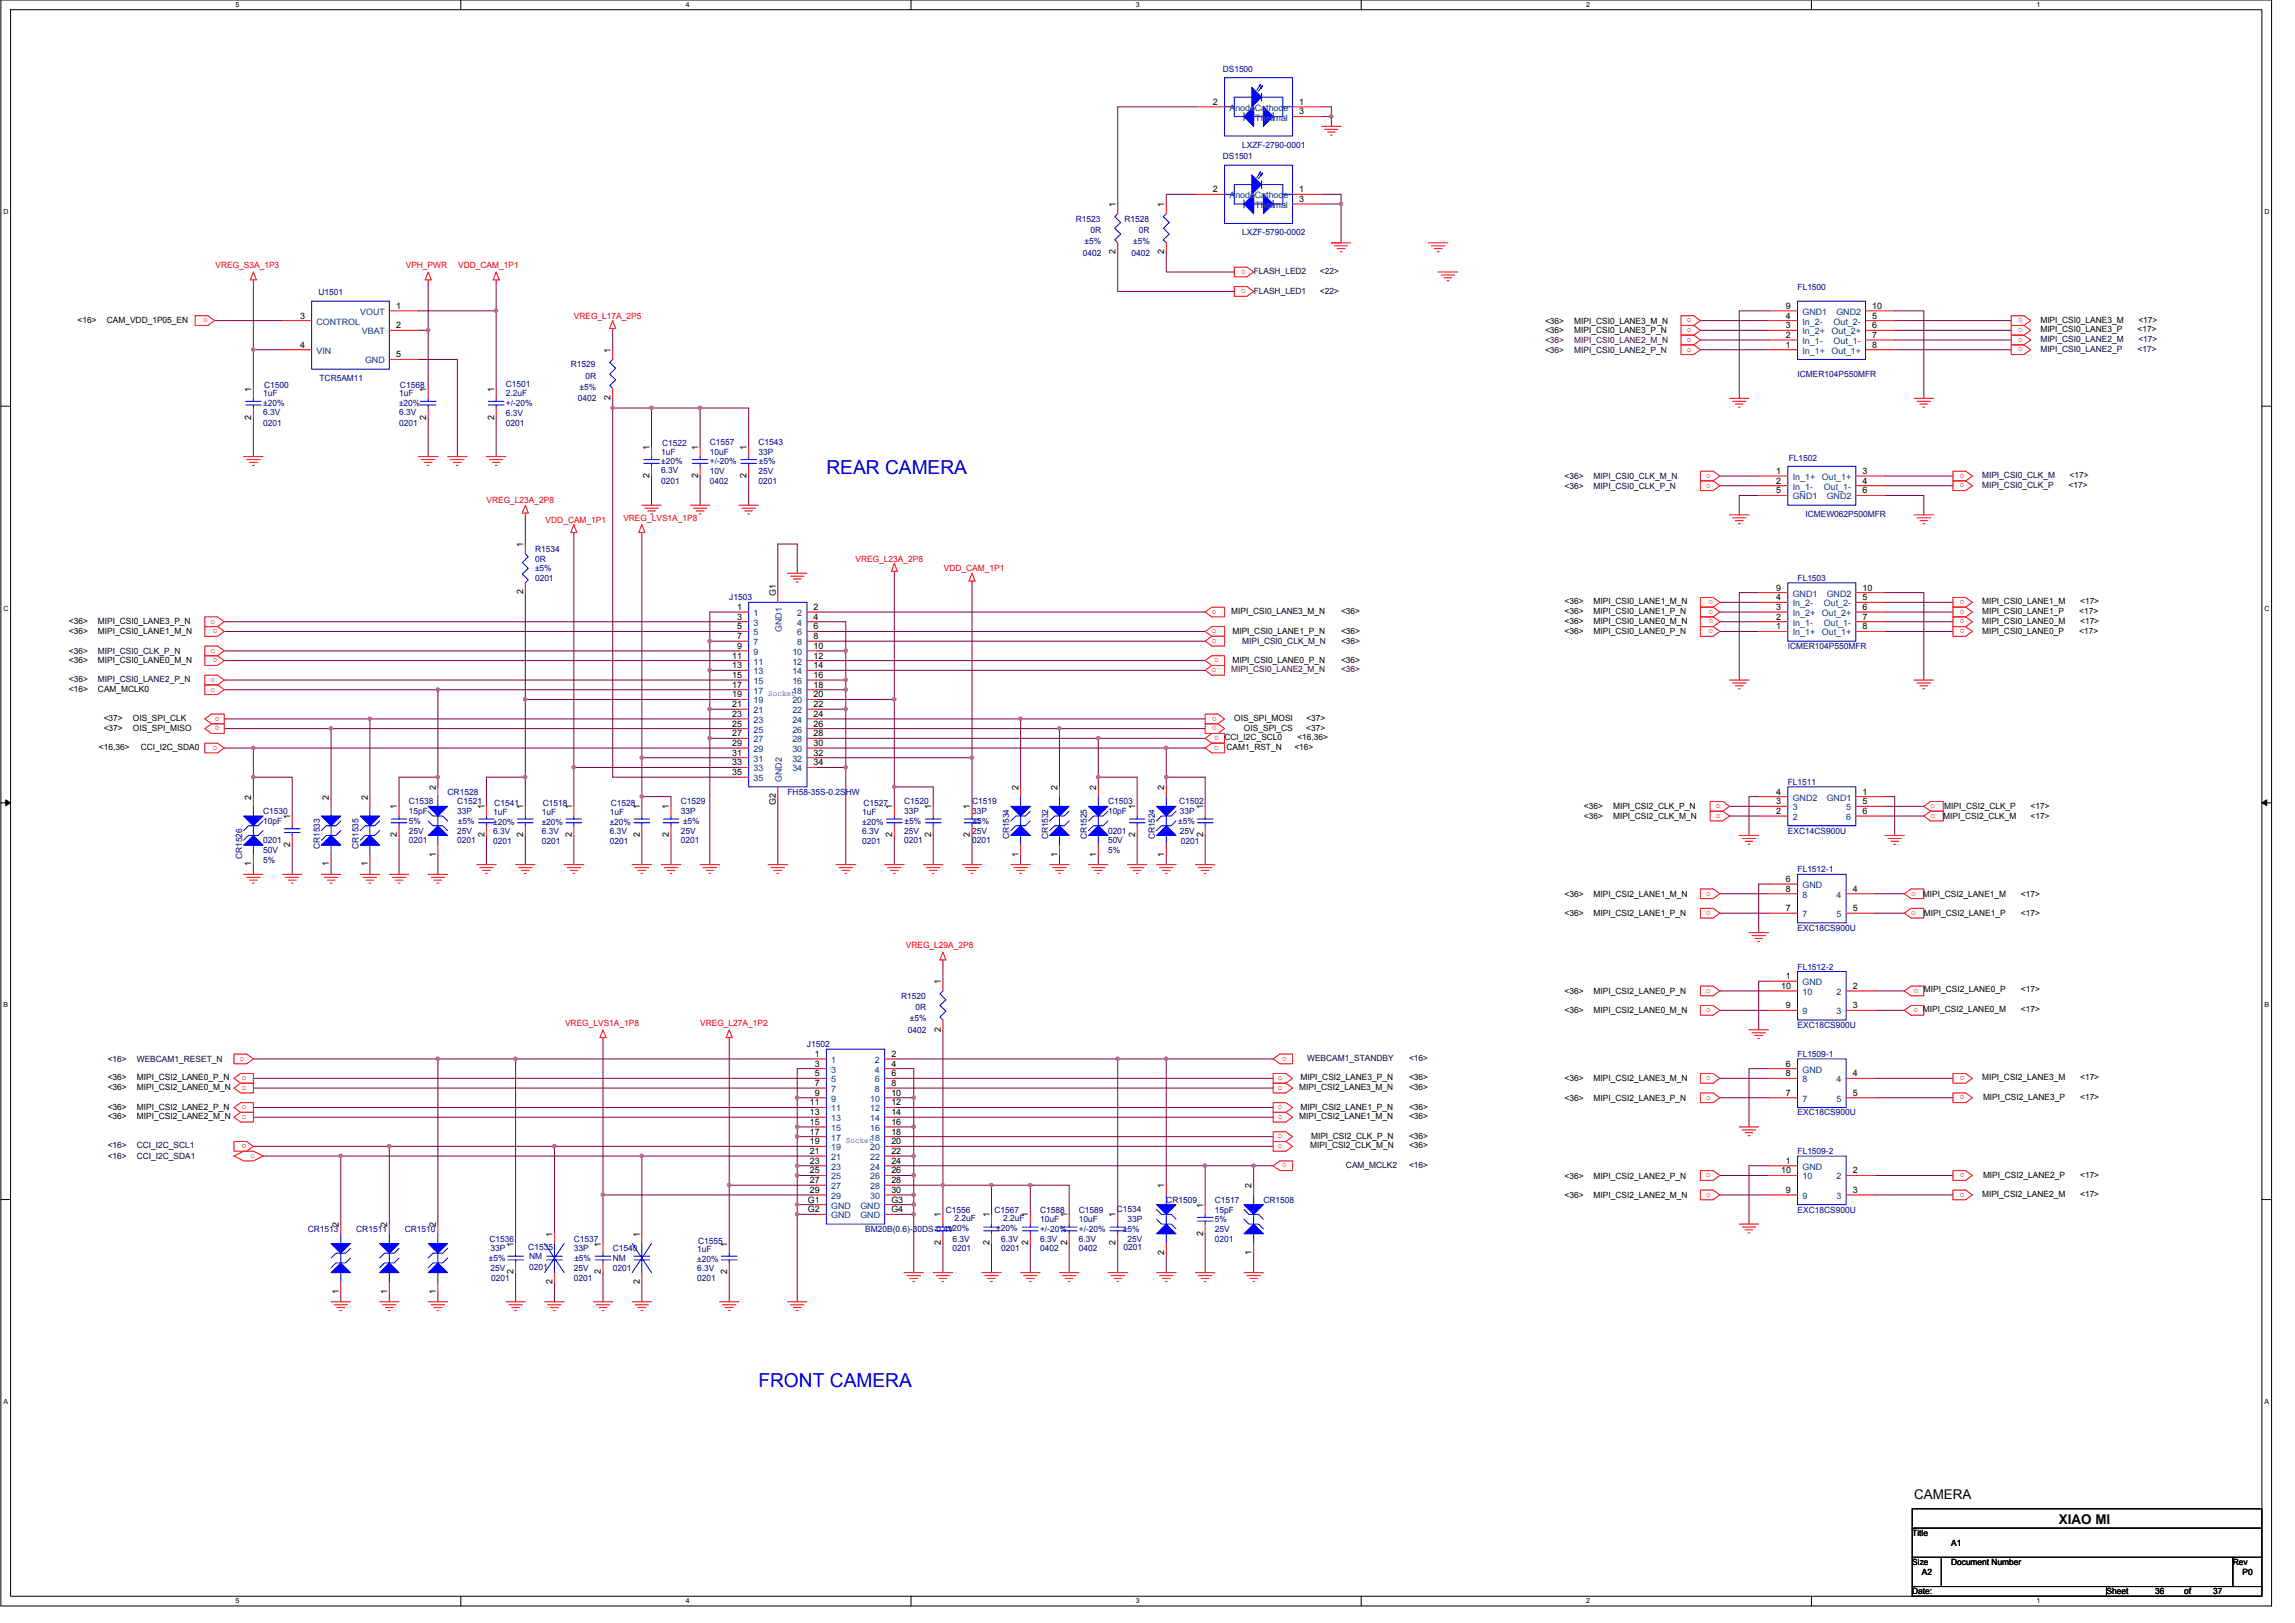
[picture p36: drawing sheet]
<svg xmlns="http://www.w3.org/2000/svg" width="420mm" height="297mm" viewBox="0 0 420 297" stroke-linecap="round" stroke-linejoin="round" font-family="sans-serif">
<defs><g id="words">
<g font-size="3.5" fill="#00f">
<text x="151.3" y="86.7">REAR CAMERA</text>
<text x="138.8" y="253.8">FRONT CAMERA</text>
</g>
<g font-size="2.5">
<text x="350.4" y="274.3">CAMERA</text>
<text x="376.9" y="278.9">XIAO MI</text>
</g>
<g font-size="1.6" fill="#000080">
<text x="223.8" y="13.2">DS1500</text>
<text x="223.8" y="29.2">DS1501</text>
<text x="227.4" y="27.1">LXZF-2790-0001</text>
<text x="197" y="40.6">R1523</text>
<text x="205.9" y="40.6">R1528</text>
<text x="198.2" y="46.8">0402</text>
<text x="198.6" y="44.7">±5%</text>
<text x="199.6" y="42.7">0R</text>
<text x="207.1" y="46.8">0402</text>
<text x="207.5" y="44.7">±5%</text>
<text x="208.5" y="42.7">0R</text>
<text x="227.4" y="43.1">LXZF-5790-0002</text>
<text x="329.1" y="53">FL1500</text>
<text x="58.3" y="54.1">U1501</text>
<text x="48.3" y="71">C1500</text>
<text x="58.5" y="69.7">TCR5AM11</text>
<text x="73.2" y="71">C1568</text>
<text x="92.6" y="70.8">C1501</text>
<text x="104.5" y="67.2">R1529</text>
<text x="106.1" y="71.3">±5%</text>
<text x="107.2" y="69.3">0R</text>
<text x="329.1" y="69">ICMER104P550MFR</text>
<text x="48.2" y="72.6">1uF</text>
<text x="48.2" y="75.9">6.3V</text>
<text x="48.2" y="74.3">±20%</text>
<text x="48.2" y="77.9">0201</text>
<text x="73.1" y="72.6">1uF</text>
<text x="73.1" y="75.9">6.3V</text>
<text x="73.1" y="74.3">±20%</text>
<text x="73.1" y="77.9">0201</text>
<text x="92.6" y="72.6">2.2uF</text>
<text x="92.6" y="77.9">0201</text>
<text x="92.6" y="76.1">6.3V</text>
<text x="92.6" y="74.3">+/-20%</text>
<text x="105.8" y="73.4">0402</text>
<text x="121.1" y="83.2">1uF</text>
<text x="121.2" y="81.6">C1522</text>
<text x="130" y="81.4">C1557</text>
<text x="130" y="83.2">10uF</text>
<text x="138.8" y="81.4">C1543</text>
<text x="138.8" y="83.2">33P</text>
<text x="121.1" y="86.6">6.3V</text>
<text x="121.1" y="85">±20%</text>
<text x="121.1" y="88.6">0201</text>
<text x="130" y="88.6">0402</text>
<text x="130" y="86.8">10V</text>
<text x="130" y="85">+/-20%</text>
<text x="138.8" y="88.6">0201</text>
<text x="138.8" y="86.8">25V</text>
<text x="138.9" y="85">±5%</text>
<text x="327.5" y="84.3">FL1502</text>
<text x="330.5" y="94.6">ICMEW062P500MFR</text>
<text x="97.9" y="101">R1534</text>
<text x="97.9" y="102.8">0R</text>
<text x="97.9" y="104.6">±5%</text>
<text x="97.9" y="106.3">0201</text>
<text x="329.1" y="106.3">FL1503</text>
<text x="133.5" y="109.9">J1503</text>
<text x="327.3" y="118.8">ICMER104P550MFR</text>
<text x="327.3" y="143.7">FL1511</text>
<text x="48.2" y="149">C1530</text>
<text x="74.8" y="147.2">C1538</text>
<text x="74.8" y="149">15pF</text>
<text x="81.9" y="145.5">CR1528</text>
<text x="83.7" y="147.2">C1521</text>
<text x="83.7" y="149">33P</text>
<text x="90.3" y="149.2">1uF</text>
<text x="90.5" y="147.6">C1541</text>
<text x="99.2" y="149.2">1uF</text>
<text x="99.4" y="147.6">C1518</text>
<text x="111.6" y="149.2">1uF</text>
<text x="111.8" y="147.6">C1528</text>
<text x="124.6" y="147.2">C1529</text>
<text x="124.6" y="149">33P</text>
<text x="144.2" y="145.5">FH58-35S-0.2SHW</text>
<text x="157.8" y="149.2">1uF</text>
<text x="158.1" y="147.6">C1527</text>
<text x="165.5" y="147.2">C1520</text>
<text x="165.5" y="149">33P</text>
<text x="178" y="147.2">C1519</text>
<text x="178" y="149">33P</text>
<text x="202.9" y="147.2">C1503</text>
<text x="202.9" y="149">10pF</text>
<text x="215.8" y="147.2">C1502</text>
<text x="216" y="149">33P</text>
<text x="48.2" y="150.8">10pF</text>
<text x="48.2" y="154.3">0201</text>
<text x="58.5" y="155.4" transform="rotate(-90 58.5 155.4)">CR1533</text>
<text x="65.6" y="155.4" transform="rotate(-90 65.6 155.4)">CR1535</text>
<text x="74.8" y="154.3">0201</text>
<text x="74.8" y="152.6">25V</text>
<text x="74.8" y="150.8">5%</text>
<text x="83.7" y="154.3">0201</text>
<text x="83.7" y="152.6">25V</text>
<text x="83.8" y="150.8">±5%</text>
<text x="90.3" y="152.6">6.3V</text>
<text x="90.3" y="151">±20%</text>
<text x="90.3" y="154.5">0201</text>
<text x="99.2" y="152.6">6.3V</text>
<text x="99.2" y="151">±20%</text>
<text x="99.2" y="154.5">0201</text>
<text x="111.6" y="152.6">6.3V</text>
<text x="111.6" y="151">±20%</text>
<text x="111.6" y="154.5">0201</text>
<text x="124.6" y="154.3">0201</text>
<text x="124.6" y="152.6">25V</text>
<text x="125" y="150.8">±5%</text>
<text x="157.8" y="152.6">6.3V</text>
<text x="157.8" y="151">±20%</text>
<text x="157.8" y="154.5">0201</text>
<text x="165.5" y="154.3">0201</text>
<text x="165.5" y="152.6">25V</text>
<text x="165.6" y="150.8">±5%</text>
<text x="178" y="154.3">0201</text>
<text x="178" y="152.6">25V</text>
<text x="178" y="150.8">±5%</text>
<text x="184.8" y="153.6" transform="rotate(-90 184.8 153.6)">CR1534</text>
<text x="191.9" y="153.6" transform="rotate(-90 191.9 153.6)">CR1532</text>
<text x="199" y="153.6" transform="rotate(-90 199 153.6)">CR1525</text>
<text x="202.9" y="152.6">0201</text>
<text x="202.9" y="154.3">50V</text>
<text x="211.4" y="153.6" transform="rotate(-90 211.4 153.6)">CR1524</text>
<text x="215.7" y="150.8">±5%</text>
<text x="216" y="152.6">25V</text>
<text x="216.2" y="154.5">0201</text>
<text x="327.3" y="152.6">EXC14CS900U</text>
<text x="44.3" y="157.2" transform="rotate(-90 44.3 157.2)">CR1526</text>
<text x="48.2" y="156.1">50V</text>
<text x="48.2" y="157.9">5%</text>
<text x="202.9" y="156.1">5%</text>
<text x="329.1" y="159.7">FL1512-1</text>
<text x="329.1" y="170.3">EXC18CS900U</text>
<text x="329.1" y="177.5">FL1512-2</text>
<text x="165" y="182.8">R1520</text>
<text x="167.6" y="184.9">0R</text>
<text x="147.7" y="191.7">J1502</text>
<text x="166.2" y="189">0402</text>
<text x="166.6" y="186.9">±5%</text>
<text x="329.1" y="188.1">EXC18CS900U</text>
<text x="329.1" y="193.5">FL1509-1</text>
<text x="329.1" y="204.1">EXC18CS900U</text>
<text x="329.1" y="211.2">FL1509-2</text>
<text x="173.2" y="221.9">C1556</text>
<text x="182.1" y="221.9">C1567</text>
<text x="190.4" y="221.9">C1588</text>
<text x="197.5" y="221.9">C1589</text>
<text x="204.5" y="221.7">C1534</text>
<text x="213.5" y="220.1">CR1509</text>
<text x="222.4" y="220.1">C1517</text>
<text x="222.4" y="221.9">15pF</text>
<text x="231.3" y="220.1">CR1508</text>
<text x="329.1" y="221.9">EXC18CS900U</text>
<text x="56.3" y="225.5">CR1513</text>
<text x="65.2" y="225.5">CR1511</text>
<text x="74.1" y="225.5">CR1510</text>
<text x="89.6" y="227.2">C1536</text>
<text x="105.1" y="227.2">C1537</text>
<text x="127.8" y="227.6">C1555</text>
<text x="158.4" y="225.5">BM20B(0.6)-30DS-0.4V</text>
<text x="173.5" y="225.3">±20%</text>
<text x="174.4" y="227.2">6.3V</text>
<text x="174.7" y="223.5">2.2uF</text>
<text x="182.4" y="225.3">±20%</text>
<text x="183.3" y="227.2">6.3V</text>
<text x="183.6" y="223.5">2.2uF</text>
<text x="190.4" y="223.7">10uF</text>
<text x="190.4" y="227.2">6.3V</text>
<text x="190.4" y="225.5">+/-20%</text>
<text x="197.5" y="223.7">10uF</text>
<text x="197.5" y="227.2">6.3V</text>
<text x="197.5" y="225.5">+/-20%</text>
<text x="205.6" y="225.5">±5%</text>
<text x="206.4" y="223.7">33P</text>
<text x="206.4" y="227.2">25V</text>
<text x="222.4" y="227.2">0201</text>
<text x="222.4" y="225.5">25V</text>
<text x="222.4" y="223.7">5%</text>
<text x="89.5" y="230.8">±5%</text>
<text x="89.8" y="229">33P</text>
<text x="89.8" y="232.6">25V</text>
<text x="96.7" y="228.7">C1535</text>
<text x="96.9" y="230.5">NM</text>
<text x="96.9" y="232.4">0201</text>
<text x="105.1" y="229">33P</text>
<text x="105.1" y="232.6">25V</text>
<text x="105.1" y="230.8">±5%</text>
<text x="112.2" y="229">C1540</text>
<text x="112.2" y="230.8">NM</text>
<text x="112.2" y="232.6">0201</text>
<text x="127.6" y="229.2">1uF</text>
<text x="127.6" y="232.6">6.3V</text>
<text x="127.6" y="231">±20%</text>
<text x="174.4" y="229">0201</text>
<text x="183.3" y="229">0201</text>
<text x="190.4" y="229">0402</text>
<text x="197.5" y="229">0402</text>
<text x="205.7" y="228.9">0201</text>
<text x="89.9" y="234.5">0201</text>
<text x="105.1" y="234.4">0201</text>
<text x="127.6" y="234.5">0201</text>
</g>
<g font-size="1.6">
<text x="222.1" y="19.2">2</text>
<text x="237.9" y="21">3</text>
<text x="237.9" y="19.2">1</text>
<text x="222.1" y="35.2">2</text>
<text x="237.9" y="35.2">1</text>
<text x="204.2" y="37.9" transform="rotate(-90 204.2 37.9)">1</text>
<text x="213.1" y="37.9" transform="rotate(-90 213.1 37.9)">1</text>
<text x="237.9" y="37">3</text>
<text x="204.2" y="46.6" transform="rotate(-90 204.2 46.6)">2</text>
<text x="213.1" y="46.6" transform="rotate(-90 213.1 46.6)">2</text>
<text x="14.2" y="59.1">&lt;16&gt;</text>
<text x="19.5" y="59.1">CAM_VDD_1P05_EN</text>
<text x="54.9" y="58.3">3</text>
<text x="72.5" y="56.5">1</text>
<text x="282.9" y="59.2">&lt;36&gt;</text>
<text x="288.2" y="59.2">MIPI_CSI0_LANE3_M_N</text>
<text x="327" y="56.5">9</text>
<text x="327" y="58.3">4</text>
<text x="342.8" y="56.5">10</text>
<text x="342.8" y="58.3">5</text>
<text x="373.5" y="59.1">MIPI_CSI0_LANE3_M</text>
<text x="391.5" y="59.1">&lt;17&gt;</text>
<text x="54.9" y="63.6">4</text>
<text x="72.5" y="60.1">2</text>
<text x="72.5" y="65.4">5</text>
<text x="111.8" y="64.6" transform="rotate(-90 111.8 64.6)">1</text>
<text x="282.9" y="61">&lt;36&gt;</text>
<text x="288.2" y="61">MIPI_CSI0_LANE3_P_N</text>
<text x="327" y="63.6">1</text>
<text x="327" y="61.8">2</text>
<text x="327" y="60.1">3</text>
<text x="342.8" y="60.1">6</text>
<text x="342.8" y="63.6">8</text>
<text x="342.8" y="61.8">7</text>
<text x="373.5" y="60.8">MIPI_CSI0_LANE3_P</text>
<text x="391.3" y="60.8">&lt;17&gt;</text>
<text x="46" y="71.7" transform="rotate(-90 46 71.7)">1</text>
<text x="78" y="71.7" transform="rotate(-90 78 71.7)">1</text>
<text x="90.5" y="71.7" transform="rotate(-90 90.5 71.7)">1</text>
<text x="46" y="76.8" transform="rotate(-90 46 76.8)">2</text>
<text x="78" y="76.8" transform="rotate(-90 78 76.8)">2</text>
<text x="90.5" y="76.8" transform="rotate(-90 90.5 76.8)">2</text>
<text x="111.8" y="73.2" transform="rotate(-90 111.8 73.2)">2</text>
<text x="118.9" y="82.3" transform="rotate(-90 118.9 82.3)">1</text>
<text x="127.8" y="82.3" transform="rotate(-90 127.8 82.3)">1</text>
<text x="136.7" y="82.3" transform="rotate(-90 136.7 82.3)">1</text>
<text x="118.9" y="87.5" transform="rotate(-90 118.9 87.5)">2</text>
<text x="127.8" y="87.5" transform="rotate(-90 127.8 87.5)">2</text>
<text x="136.7" y="87.5" transform="rotate(-90 136.7 87.5)">2</text>
<text x="325.2" y="86.7">1</text>
<text x="325.2" y="88.5">2</text>
<text x="341" y="86.7">3</text>
<text x="341" y="88.5">4</text>
<text x="325.2" y="90.3">5</text>
<text x="341" y="90.3">6</text>
<text x="95.8" y="100.1" transform="rotate(-90 95.8 100.1)">1</text>
<text x="95.8" y="108.8" transform="rotate(-90 95.8 108.8)">2</text>
<text x="134.9" y="111.6">1</text>
<text x="134.9" y="113.4">3</text>
<text x="142" y="109" transform="rotate(-90 142 109)">G1</text>
<text x="149" y="111.6">2</text>
<text x="149" y="113.4">4</text>
<text x="225.4" y="112.4">MIPI_CSI0_LANE3_M_N</text>
<text x="245.5" y="112.4">&lt;36&gt;</text>
<text x="286.4" y="112.4">&lt;36&gt;</text>
<text x="286.4" y="110.6">&lt;36&gt;</text>
<text x="291.8" y="112.4">MIPI_CSI0_LANE1_P_N</text>
<text x="291.8" y="110.6">MIPI_CSI0_LANE1_M_N</text>
<text x="325.2" y="113.4">2</text>
<text x="325.2" y="108.1">9</text>
<text x="325.2" y="111.6">3</text>
<text x="325.2" y="109.9">4</text>
<text x="341" y="111.6">6</text>
<text x="341" y="108.1">10</text>
<text x="341" y="109.9">5</text>
<text x="341" y="113.4">7</text>
<text x="362.9" y="110.6">MIPI_CSI0_LANE1_M</text>
<text x="362.9" y="112.4">MIPI_CSI0_LANE1_P</text>
<text x="380.6" y="112.4">&lt;17&gt;</text>
<text x="380.8" y="110.6">&lt;17&gt;</text>
<text x="12.6" y="114.2">&lt;36&gt;</text>
<text x="12.6" y="116">&lt;36&gt;</text>
<text x="17.9" y="114.2">MIPI_CSI0_LANE3_P_N</text>
<text x="17.9" y="116">MIPI_CSI0_LANE1_M_N</text>
<text x="134.9" y="115.2">5</text>
<text x="134.9" y="117">7</text>
<text x="134.9" y="118.7">9</text>
<text x="149" y="115.2">6</text>
<text x="149" y="117">8</text>
<text x="149" y="118.7">10</text>
<text x="225.6" y="116">MIPI_CSI0_LANE1_P_N</text>
<text x="245.5" y="116">&lt;36&gt;</text>
<text x="286.4" y="114.2">&lt;36&gt;</text>
<text x="286.4" y="116">&lt;36&gt;</text>
<text x="291.8" y="114.2">MIPI_CSI0_LANE0_M_N</text>
<text x="291.8" y="116">MIPI_CSI0_LANE0_P_N</text>
<text x="325.2" y="115.2">1</text>
<text x="341" y="115.2">8</text>
<text x="362.9" y="116">MIPI_CSI0_LANE0_P</text>
<text x="362.9" y="114.2">MIPI_CSI0_LANE0_M</text>
<text x="380.6" y="116">&lt;17&gt;</text>
<text x="380.8" y="114.2">&lt;17&gt;</text>
<text x="12.6" y="121.3">&lt;36&gt;</text>
<text x="17.9" y="121.3">MIPI_CSI0_LANE0_M_N</text>
<text x="134.1" y="120.5">11</text>
<text x="134.1" y="122.3">13</text>
<text x="134.1" y="124.1">15</text>
<text x="134.1" y="125.9">17</text>
<text x="149" y="120.5">12</text>
<text x="149" y="122.3">14</text>
<text x="149" y="124.1">16</text>
<text x="149" y="125.9">18</text>
<text x="225.6" y="121.3">MIPI_CSI0_LANE0_P_N</text>
<text x="245.5" y="121.3">&lt;36&gt;</text>
<text x="12.6" y="126.6">&lt;16&gt;</text>
<text x="17.9" y="126.6">CAM_MCLK0</text>
<text x="19" y="132">&lt;37&gt;</text>
<text x="24.3" y="132">OIS_SPI_CLK</text>
<text x="134.1" y="127.6">19</text>
<text x="134.1" y="129.4">21</text>
<text x="134.1" y="131.2">23</text>
<text x="149" y="127.6">20</text>
<text x="149" y="129.4">22</text>
<text x="149" y="131.2">24</text>
<text x="226" y="132">OIS_SPI_MOSI</text>
<text x="239.1" y="132">&lt;37&gt;</text>
<text x="18.1" y="137.3">&lt;16,36&gt;</text>
<text x="19" y="133.7">&lt;37&gt;</text>
<text x="24.3" y="133.7">OIS_SPI_MISO</text>
<text x="25.8" y="137.3">CCI_I2C_SDA0</text>
<text x="134.1" y="133">25</text>
<text x="134.1" y="134.7">27</text>
<text x="134.1" y="136.5">29</text>
<text x="149" y="133">26</text>
<text x="149" y="134.7">28</text>
<text x="149" y="136.5">30</text>
<text x="224.2" y="135.5">CCI_I2C_SCL0</text>
<text x="224.5" y="137.3">CAM1_RST_N</text>
<text x="227.7" y="133.7">OIS_SPI_CS</text>
<text x="237" y="137.3">&lt;16&gt;</text>
<text x="237.5" y="135.5">&lt;16,36&gt;</text>
<text x="239.1" y="133.7">&lt;37&gt;</text>
<text x="134.1" y="138.3">31</text>
<text x="134.1" y="140.1">33</text>
<text x="134.1" y="141.9">35</text>
<text x="149" y="138.3">32</text>
<text x="149" y="140.1">34</text>
<text x="46" y="146.3" transform="rotate(-90 46 146.3)">2</text>
<text x="53.1" y="149.9" transform="rotate(-90 53.1 149.9)">1</text>
<text x="60.2" y="146.3" transform="rotate(-90 60.2 146.3)">2</text>
<text x="67.3" y="146.3" transform="rotate(-90 67.3 146.3)">2</text>
<text x="72.7" y="148.1" transform="rotate(-90 72.7 148.1)">1</text>
<text x="79.8" y="144.6" transform="rotate(-90 79.8 144.6)">2</text>
<text x="88.7" y="148.1" transform="rotate(-90 88.7 148.1)">1</text>
<text x="95.8" y="148.1" transform="rotate(-90 95.8 148.1)">1</text>
<text x="104.7" y="148.1" transform="rotate(-90 104.7 148.1)">1</text>
<text x="117.1" y="148.1" transform="rotate(-90 117.1 148.1)">1</text>
<text x="122.5" y="148.1" transform="rotate(-90 122.5 148.1)">1</text>
<text x="142" y="147.4" transform="rotate(-90 142 147.4)">G2</text>
<text x="163.4" y="148.1" transform="rotate(-90 163.4 148.1)">1</text>
<text x="170.5" y="148.1" transform="rotate(-90 170.5 148.1)">1</text>
<text x="177.6" y="148.1" transform="rotate(-90 177.6 148.1)">1</text>
<text x="186.5" y="144.6" transform="rotate(-90 186.5 144.6)">2</text>
<text x="193.6" y="144.6" transform="rotate(-90 193.6 144.6)">2</text>
<text x="200.7" y="144.6" transform="rotate(-90 200.7 144.6)">2</text>
<text x="207.8" y="148.1" transform="rotate(-90 207.8 148.1)">1</text>
<text x="213.1" y="144.6" transform="rotate(-90 213.1 144.6)">2</text>
<text x="220.2" y="148.1" transform="rotate(-90 220.2 148.1)">1</text>
<text x="290" y="149.9">&lt;36&gt;</text>
<text x="290" y="148.1">&lt;36&gt;</text>
<text x="295.3" y="149.9">MIPI_CSI2_CLK_M_N</text>
<text x="295.3" y="148.1">MIPI_CSI2_CLK_P_N</text>
<text x="325.2" y="145.4">4</text>
<text x="325.2" y="147.2">3</text>
<text x="325.2" y="149">2</text>
<text x="341" y="149">6</text>
<text x="341" y="147.2">5</text>
<text x="341" y="145.4">1</text>
<text x="355.8" y="149.9">MIPI_CSI2_CLK_M</text>
<text x="355.9" y="148.1">MIPI_CSI2_CLK_P</text>
<text x="371.8" y="149.9">&lt;17&gt;</text>
<text x="371.8" y="148.1">&lt;17&gt;</text>
<text x="53.1" y="155" transform="rotate(-90 53.1 155)">2</text>
<text x="72.7" y="153.2" transform="rotate(-90 72.7 153.2)">2</text>
<text x="88.7" y="153.2" transform="rotate(-90 88.7 153.2)">2</text>
<text x="95.8" y="153.2" transform="rotate(-90 95.8 153.2)">2</text>
<text x="104.7" y="153.2" transform="rotate(-90 104.7 153.2)">2</text>
<text x="117.1" y="153.2" transform="rotate(-90 117.1 153.2)">2</text>
<text x="122.5" y="153.2" transform="rotate(-90 122.5 153.2)">2</text>
<text x="163.4" y="153.2" transform="rotate(-90 163.4 153.2)">2</text>
<text x="170.5" y="153.2" transform="rotate(-90 170.5 153.2)">2</text>
<text x="177.6" y="153.2" transform="rotate(-90 177.6 153.2)">2</text>
<text x="207.8" y="153.2" transform="rotate(-90 207.8 153.2)">2</text>
<text x="220.2" y="153.2" transform="rotate(-90 220.2 153.2)">2</text>
<text x="46" y="158.6" transform="rotate(-90 46 158.6)">1</text>
<text x="60.2" y="158.6" transform="rotate(-90 60.2 158.6)">1</text>
<text x="67.3" y="158.6" transform="rotate(-90 67.3 158.6)">1</text>
<text x="79.8" y="156.8" transform="rotate(-90 79.8 156.8)">1</text>
<text x="186.5" y="156.8" transform="rotate(-90 186.5 156.8)">1</text>
<text x="193.6" y="156.8" transform="rotate(-90 193.6 156.8)">1</text>
<text x="200.7" y="156.8" transform="rotate(-90 200.7 156.8)">1</text>
<text x="213.1" y="156.8" transform="rotate(-90 213.1 156.8)">1</text>
<text x="327" y="161.4">6</text>
<text x="286.4" y="164.1">&lt;36&gt;</text>
<text x="286.4" y="167.7">&lt;36&gt;</text>
<text x="291.8" y="164.1">MIPI_CSI2_LANE1_M_N</text>
<text x="291.8" y="167.7">MIPI_CSI2_LANE1_P_N</text>
<text x="327" y="163.2">8</text>
<text x="327" y="166.8">7</text>
<text x="339.2" y="166.8">5</text>
<text x="339.2" y="163.2">4</text>
<text x="352" y="164.1">MIPI_CSI2_LANE1_M</text>
<text x="352.2" y="167.7">MIPI_CSI2_LANE1_P</text>
<text x="370" y="164.1">&lt;17&gt;</text>
<text x="370" y="167.7">&lt;17&gt;</text>
<text x="327" y="179.2">1</text>
<text x="172.2" y="180.1" transform="rotate(-90 172.2 180.1)">1</text>
<text x="286.4" y="185.5">&lt;36&gt;</text>
<text x="286.4" y="181.9">&lt;36&gt;</text>
<text x="291.8" y="185.5">MIPI_CSI2_LANE0_M_N</text>
<text x="291.8" y="181.9">MIPI_CSI2_LANE0_P_N</text>
<text x="326.1" y="181">10</text>
<text x="327" y="184.5">9</text>
<text x="339.2" y="184.5">3</text>
<text x="339.2" y="181">2</text>
<text x="352" y="185.1">MIPI_CSI2_LANE0_M</text>
<text x="352.2" y="181.6">MIPI_CSI2_LANE0_P</text>
<text x="370" y="185.1">&lt;17&gt;</text>
<text x="370" y="181.6">&lt;17&gt;</text>
<text x="172.2" y="188.8" transform="rotate(-90 172.2 188.8)">2</text>
<text x="19.7" y="197.7">&lt;36&gt;</text>
<text x="25.1" y="197.7">MIPI_CSI2_LANE0_P_N</text>
<text x="149.2" y="193.4">1</text>
<text x="149.2" y="195.2">3</text>
<text x="149.2" y="197">5</text>
<text x="163.2" y="193.4">2</text>
<text x="163.2" y="195.2">4</text>
<text x="163.2" y="197">6</text>
<text x="238.1" y="197.7">MIPI_CSI2_LANE3_P_N</text>
<text x="258" y="197.7">&lt;36&gt;</text>
<text x="286.4" y="197.9">&lt;36&gt;</text>
<text x="291.8" y="197.9">MIPI_CSI2_LANE3_M_N</text>
<text x="327" y="195.2">6</text>
<text x="327" y="197">8</text>
<text x="339.2" y="197">4</text>
<text x="362.9" y="197.7">MIPI_CSI2_LANE3_M</text>
<text x="380.8" y="197.7">&lt;17&gt;</text>
<text x="19.7" y="199.5">&lt;36&gt;</text>
<text x="19.7" y="203.1">&lt;36&gt;</text>
<text x="25.1" y="199.5">MIPI_CSI2_LANE0_M_N</text>
<text x="25.1" y="203.1">MIPI_CSI2_LANE2_P_N</text>
<text x="148.3" y="202.3">11</text>
<text x="149.2" y="198.8">7</text>
<text x="149.2" y="200.5">9</text>
<text x="163.2" y="198.8">8</text>
<text x="163.2" y="200.5">10</text>
<text x="163.2" y="202.3">12</text>
<text x="237.9" y="199.5">MIPI_CSI2_LANE3_M_N</text>
<text x="238.1" y="203.1">MIPI_CSI2_LANE1_P_N</text>
<text x="258" y="203.1">&lt;36&gt;</text>
<text x="258" y="199.5">&lt;36&gt;</text>
<text x="286.4" y="201.5">&lt;36&gt;</text>
<text x="291.8" y="201.5">MIPI_CSI2_LANE3_P_N</text>
<text x="327" y="200.5">7</text>
<text x="339.2" y="200.5">5</text>
<text x="363" y="201.3">MIPI_CSI2_LANE3_P</text>
<text x="380.8" y="201.3">&lt;17&gt;</text>
<text x="19.7" y="204.9">&lt;36&gt;</text>
<text x="25.1" y="204.9">MIPI_CSI2_LANE2_M_N</text>
<text x="148.3" y="204.1">13</text>
<text x="148.3" y="205.9">15</text>
<text x="148.3" y="207.6">17</text>
<text x="148.3" y="209.4">19</text>
<text x="163.2" y="204.1">14</text>
<text x="163.2" y="205.9">16</text>
<text x="163.2" y="207.6">18</text>
<text x="163.2" y="209.4">20</text>
<text x="237.9" y="204.9">MIPI_CSI2_LANE1_M_N</text>
<text x="240" y="208.4">MIPI_CSI2_CLK_P_N</text>
<text x="258" y="204.9">&lt;36&gt;</text>
<text x="258" y="208.4">&lt;36&gt;</text>
<text x="148.3" y="211.2">21</text>
<text x="148.3" y="213">23</text>
<text x="148.3" y="214.8">25</text>
<text x="163.2" y="211.2">22</text>
<text x="163.2" y="213">24</text>
<text x="163.2" y="214.8">26</text>
<text x="239.8" y="210.2">MIPI_CSI2_CLK_M_N</text>
<text x="258" y="210.2">&lt;36&gt;</text>
<text x="286.4" y="215.7">&lt;36&gt;</text>
<text x="291.8" y="215.7">MIPI_CSI2_LANE2_P_N</text>
<text x="326.1" y="214.8">10</text>
<text x="327" y="213">1</text>
<text x="339.2" y="214.8">2</text>
<text x="363" y="215.5">MIPI_CSI2_LANE2_P</text>
<text x="380.8" y="215.5">&lt;17&gt;</text>
<text x="147.9" y="220.1">G1</text>
<text x="147.9" y="221.9">G2</text>
<text x="148.3" y="216.5">27</text>
<text x="148.3" y="218.3">29</text>
<text x="163.2" y="216.5">28</text>
<text x="163.2" y="218.3">30</text>
<text x="163.2" y="220.1">G3</text>
<text x="163.2" y="221.9">G4</text>
<text x="213.1" y="217.5" transform="rotate(-90 213.1 217.5)">1</text>
<text x="220.2" y="221" transform="rotate(-90 220.2 221)">1</text>
<text x="229.1" y="217.5" transform="rotate(-90 229.1 217.5)">2</text>
<text x="286.4" y="219.2">&lt;36&gt;</text>
<text x="291.8" y="219.2">MIPI_CSI2_LANE2_M_N</text>
<text x="327" y="218.3">9</text>
<text x="339.2" y="218.3">3</text>
<text x="362.9" y="219.1">MIPI_CSI2_LANE2_M</text>
<text x="380.8" y="219.1">&lt;17&gt;</text>
<text x="62" y="224.6" transform="rotate(-90 62 224.6)">2</text>
<text x="70.9" y="224.6" transform="rotate(-90 70.9 224.6)">2</text>
<text x="79.8" y="224.6" transform="rotate(-90 79.8 224.6)">2</text>
<text x="101.1" y="226.4" transform="rotate(-90 101.1 226.4)">1</text>
<text x="117.1" y="226.4" transform="rotate(-90 117.1 226.4)">1</text>
<text x="172.2" y="227.9" transform="rotate(-90 172.2 227.9)">2</text>
<text x="172.2" y="222.8" transform="rotate(-90 172.2 222.8)">1</text>
<text x="181.1" y="227.9" transform="rotate(-90 181.1 227.9)">2</text>
<text x="181.1" y="222.8" transform="rotate(-90 181.1 222.8)">1</text>
<text x="188.2" y="227.9" transform="rotate(-90 188.2 227.9)">2</text>
<text x="188.2" y="222.8" transform="rotate(-90 188.2 222.8)">1</text>
<text x="195.4" y="227.9" transform="rotate(-90 195.4 227.9)">2</text>
<text x="195.4" y="222.8" transform="rotate(-90 195.4 222.8)">1</text>
<text x="204.2" y="227.9" transform="rotate(-90 204.2 227.9)">2</text>
<text x="204.2" y="222.8" transform="rotate(-90 204.2 222.8)">1</text>
<text x="220.2" y="226.1" transform="rotate(-90 220.2 226.1)">2</text>
<text x="94" y="233.3" transform="rotate(-90 94 233.3)">2</text>
<text x="94" y="228.1" transform="rotate(-90 94 228.1)">1</text>
<text x="110" y="233.3" transform="rotate(-90 110 233.3)">2</text>
<text x="110" y="228.1" transform="rotate(-90 110 228.1)">1</text>
<text x="133.1" y="233.3" transform="rotate(-90 133.1 233.3)">2</text>
<text x="133.1" y="228.1" transform="rotate(-90 133.1 228.1)">1</text>
<text x="213.1" y="229.7" transform="rotate(-90 213.1 229.7)">2</text>
<text x="229.1" y="229.7" transform="rotate(-90 229.1 229.7)">1</text>
<text x="62" y="236.8" transform="rotate(-90 62 236.8)">1</text>
<text x="70.9" y="236.8" transform="rotate(-90 70.9 236.8)">1</text>
<text x="79.8" y="236.8" transform="rotate(-90 79.8 236.8)">1</text>
<text x="101.1" y="235" transform="rotate(-90 101.1 235)">2</text>
<text x="117.1" y="235" transform="rotate(-90 117.1 235)">2</text>
<text x="350.1" y="281.1">Title</text>
<text x="350.1" y="286.5">Size</text>
<text x="357.2" y="286.5">Document Number</text>
<text x="357.2" y="282.9">A1</text>
<text x="408.8" y="286.5">Rev</text>
<text x="350.1" y="291.8">Date:</text>
<text x="351.9" y="288.2">A2</text>
<text x="385.6" y="291.8">Sheet</text>
<text x="394.5" y="291.8">36</text>
<text x="399.9" y="291.8">of</text>
<text x="405.2" y="291.8">37</text>
<text x="410.5" y="288.2">P0</text>
</g>
<g font-size="1.6" fill="#004080">
<text x="225.1" y="20.3">Anode</text>
<text x="229.7" y="20.3">Cathode</text>
<text x="229.8" y="22.1">Thermal</text>
<text x="225.1" y="36.3">Anode</text>
<text x="229.7" y="36.3">Cathode</text>
<text x="229.8" y="38.1">Thermal</text>
<text x="57.9" y="59.4">CONTROL</text>
<text x="65.9" y="57.6">VOUT</text>
<text x="330" y="57.6">GND1</text>
<text x="330" y="59.4">In_2-</text>
<text x="335.7" y="59.4">Out_2-</text>
<text x="336.2" y="57.6">GND2</text>
<text x="57.9" y="64.7">VIN</text>
<text x="66.2" y="61.2">VBAT</text>
<text x="330" y="64.7">In_1+</text>
<text x="330" y="62.9">In_1-</text>
<text x="330" y="61.2">In_2+</text>
<text x="335.3" y="61.2">Out_2+</text>
<text x="335.3" y="64.7">Out_1+</text>
<text x="335.7" y="62.9">Out_1-</text>
<text x="66.8" y="66.5">GND</text>
<text x="328.2" y="87.8">In_1+</text>
<text x="328.2" y="89.6">In_1-</text>
<text x="333.5" y="87.8">Out_1+</text>
<text x="333.9" y="89.6">Out_1-</text>
<text x="328.2" y="91.4">GND1</text>
<text x="334.4" y="91.4">GND2</text>
<text x="138" y="112.7">1</text>
<text x="146" y="112.7">2</text>
<text x="328.2" y="109.2">GND1</text>
<text x="328.2" y="112.7">In_2+</text>
<text x="328.2" y="111">In_2-</text>
<text x="333.5" y="112.7">Out_2+</text>
<text x="333.9" y="111">Out_2-</text>
<text x="334.4" y="109.2">GND2</text>
<text x="138" y="114.5">3</text>
<text x="138" y="116.3">5</text>
<text x="138" y="118.1">7</text>
<text x="138" y="119.8">9</text>
<text x="143.2" y="115.7" transform="rotate(-90 143.2 115.7)">GND1</text>
<text x="145.1" y="119.8">10</text>
<text x="146" y="114.5">4</text>
<text x="146" y="116.3">6</text>
<text x="146" y="118.1">8</text>
<text x="328.2" y="116.3">In_1+</text>
<text x="328.2" y="114.5">In_1-</text>
<text x="333.5" y="116.3">Out_1+</text>
<text x="333.9" y="114.5">Out_1-</text>
<text x="138" y="121.6">11</text>
<text x="138" y="123.4">13</text>
<text x="138" y="125.2">15</text>
<text x="145.1" y="121.6">12</text>
<text x="145.1" y="123.4">14</text>
<text x="145.1" y="125.2">16</text>
<text x="138" y="127">17</text>
<text x="138" y="128.7">19</text>
<text x="138" y="130.5">21</text>
<text x="145.1" y="127">18</text>
<text x="145.1" y="128.7">20</text>
<text x="145.1" y="130.5">22</text>
<text x="138" y="132.3">23</text>
<text x="138" y="134.1">25</text>
<text x="138" y="135.8">27</text>
<text x="138" y="137.6">29</text>
<text x="145.1" y="132.3">24</text>
<text x="145.1" y="134.1">26</text>
<text x="145.1" y="135.8">28</text>
<text x="145.1" y="137.6">30</text>
<text x="138" y="139.4">31</text>
<text x="138" y="141.2">33</text>
<text x="138" y="143">35</text>
<text x="143.2" y="143.1" transform="rotate(-90 143.2 143.1)">GND2</text>
<text x="145.1" y="139.4">32</text>
<text x="145.1" y="141.2">34</text>
<text x="328.2" y="146.5">GND2</text>
<text x="328.2" y="148.3">3</text>
<text x="334.4" y="146.5">GND1</text>
<text x="338" y="148.3">5</text>
<text x="328.2" y="150.1">2</text>
<text x="338" y="150.1">6</text>
<text x="330" y="162.5">GND</text>
<text x="330" y="164.3">8</text>
<text x="330" y="167.9">7</text>
<text x="336.2" y="167.9">5</text>
<text x="336.2" y="164.3">4</text>
<text x="330" y="180.3">GND</text>
<text x="330" y="182.1">10</text>
<text x="330" y="185.6">9</text>
<text x="336.2" y="185.6">3</text>
<text x="336.2" y="182.1">2</text>
<text x="152.2" y="194.5">1</text>
<text x="152.2" y="196.3">3</text>
<text x="160.2" y="194.5">2</text>
<text x="160.2" y="196.3">4</text>
<text x="330" y="196.3">GND</text>
<text x="152.2" y="198.1">5</text>
<text x="152.2" y="199.9">7</text>
<text x="152.2" y="201.6">9</text>
<text x="152.2" y="203.4">11</text>
<text x="159.3" y="201.6">10</text>
<text x="159.3" y="203.4">12</text>
<text x="160.2" y="198.1">6</text>
<text x="160.2" y="199.9">8</text>
<text x="330" y="198.1">8</text>
<text x="330" y="201.6">7</text>
<text x="336.2" y="201.6">5</text>
<text x="336.2" y="198.1">4</text>
<text x="152.2" y="205.2">13</text>
<text x="152.2" y="207">15</text>
<text x="152.2" y="208.7">17</text>
<text x="159.3" y="205.2">14</text>
<text x="159.3" y="207">16</text>
<text x="159.3" y="208.7">18</text>
<text x="152.2" y="210.5">19</text>
<text x="152.2" y="212.3">21</text>
<text x="152.2" y="214.1">23</text>
<text x="152.2" y="215.9">25</text>
<text x="159.3" y="210.5">20</text>
<text x="159.3" y="212.3">22</text>
<text x="159.3" y="214.1">24</text>
<text x="159.3" y="215.9">26</text>
<text x="330" y="214.1">GND</text>
<text x="330" y="215.9">10</text>
<text x="336.2" y="215.9">2</text>
<text x="152.2" y="217.6">27</text>
<text x="152.2" y="219.4">29</text>
<text x="152.2" y="221.2">GND</text>
<text x="157.5" y="221.2">GND</text>
<text x="159.3" y="217.6">28</text>
<text x="159.3" y="219.4">30</text>
<text x="330" y="219.4">9</text>
<text x="336.2" y="219.4">3</text>
<text x="152.2" y="223">GND</text>
<text x="157.5" y="223">GND</text>
</g>
<g font-size="1.6" fill="#f00">
<text x="39.4" y="49.1">VREG_S3A_1P3</text>
<text x="74.3" y="49.1">VPH_PWR</text>
<text x="83.9" y="49.1">VDD_CAM_1P1</text>
<text x="228.1" y="52.9" transform="rotate(180 228.1 52.9)">o</text>
<text x="228.1" y="49.4" transform="rotate(180 228.1 49.4)">o</text>
<text x="38" y="58.3" transform="rotate(180 38 58.3)">o</text>
<text x="105.1" y="58.3">VREG_L17A_2P5</text>
<text x="308.8" y="59">o</text>
<text x="370.3" y="58.3" transform="rotate(180 370.3 58.3)">o</text>
<text x="308.8" y="60.8">o</text>
<text x="308.8" y="62.6">o</text>
<text x="308.8" y="64.3">o</text>
<text x="370.3" y="60" transform="rotate(180 370.3 60)">o</text>
<text x="370.3" y="61.8" transform="rotate(180 370.3 61.8)">o</text>
<text x="370.3" y="63.6" transform="rotate(180 370.3 63.6)">o</text>
<text x="312.4" y="89.2">o</text>
<text x="312.4" y="87.5">o</text>
<text x="359.7" y="88.5" transform="rotate(180 359.7 88.5)">o</text>
<text x="359.7" y="86.7" transform="rotate(180 359.7 86.7)">o</text>
<text x="89.1" y="92.1">VREG_L23A_2P8</text>
<text x="99.9" y="95.7">VDD_CAM_1P1</text>
<text x="114.1" y="95.3">VREG_LVS1A_1P8</text>
<text x="156.6" y="102.8">VREG_L23A_2P8</text>
<text x="172.8" y="104.6">VDD_CAM_1P1</text>
<text x="221.9" y="112.4">o</text>
<text x="313.6" y="113.4" transform="rotate(180 313.6 113.4)">o</text>
<text x="313.6" y="111.6" transform="rotate(180 313.6 111.6)">o</text>
<text x="313.6" y="109.8" transform="rotate(180 313.6 109.8)">o</text>
<text x="359.7" y="109.8" transform="rotate(180 359.7 109.8)">o</text>
<text x="359.7" y="111.6" transform="rotate(180 359.7 111.6)">o</text>
<text x="359.7" y="113.4" transform="rotate(180 359.7 113.4)">o</text>
<text x="38.6" y="114.1">o</text>
<text x="38.6" y="119.5">o</text>
<text x="39.8" y="115.1" transform="rotate(180 39.8 115.1)">o</text>
<text x="221.9" y="117.7">o</text>
<text x="221.9" y="115.9">o</text>
<text x="313.6" y="115.1" transform="rotate(180 313.6 115.1)">o</text>
<text x="359.7" y="115.1" transform="rotate(180 359.7 115.1)">o</text>
<text x="38.6" y="124.8">o</text>
<text x="39.8" y="120.5" transform="rotate(180 39.8 120.5)">o</text>
<text x="221.9" y="123">o</text>
<text x="223.1" y="120.5" transform="rotate(180 223.1 120.5)">o</text>
<text x="38.6" y="126.6">o</text>
<text x="40.2" y="131.1" transform="rotate(180 40.2 131.1)">o</text>
<text x="222.7" y="131.1" transform="rotate(180 222.7 131.1)">o</text>
<text x="39.8" y="136.5" transform="rotate(180 39.8 136.5)">o</text>
<text x="40.2" y="132.9" transform="rotate(180 40.2 132.9)">o</text>
<text x="222.7" y="132.9" transform="rotate(180 222.7 132.9)">o</text>
<text x="223.1" y="136.5" transform="rotate(180 223.1 136.5)">o</text>
<text x="223.1" y="134.7" transform="rotate(180 223.1 134.7)">o</text>
<text x="314.1" y="149.7">o</text>
<text x="314.1" y="147.9">o</text>
<text x="353.4" y="147.9">o</text>
<text x="353.4" y="149.7">o</text>
<text x="312.4" y="163.9">o</text>
<text x="312.4" y="167.5">o</text>
<text x="349.9" y="167.5">o</text>
<text x="349.9" y="163.9">o</text>
<text x="165.9" y="173.6">VREG_L29A_2P8</text>
<text x="312.4" y="185.3">o</text>
<text x="312.4" y="181.7">o</text>
<text x="351.1" y="180.9" transform="rotate(180 351.1 180.9)">o</text>
<text x="351.1" y="184.5" transform="rotate(180 351.1 184.5)">o</text>
<text x="103.5" y="187.8">VREG_LVS1A_1P8</text>
<text x="128.2" y="187.8">VREG_L27A_1P2</text>
<text x="43.9" y="194.1">o</text>
<text x="44.3" y="197.7">o</text>
<text x="234" y="197.7">o</text>
<text x="235.6" y="193.4" transform="rotate(180 235.6 193.4)">o</text>
<text x="312.4" y="197.7">o</text>
<text x="359.7" y="196.9" transform="rotate(180 359.7 196.9)">o</text>
<text x="44.3" y="199.5">o</text>
<text x="44.3" y="203">o</text>
<text x="234" y="199.5">o</text>
<text x="234" y="203">o</text>
<text x="312.4" y="201.3">o</text>
<text x="359.7" y="200.5" transform="rotate(180 359.7 200.5)">o</text>
<text x="44.3" y="204.8">o</text>
<text x="45.2" y="209.4" transform="rotate(180 45.2 209.4)">o</text>
<text x="234" y="204.8">o</text>
<text x="234" y="208.4">o</text>
<text x="45.8" y="211.9">o</text>
<text x="234" y="210.1">o</text>
<text x="235.6" y="212.9" transform="rotate(180 235.6 212.9)">o</text>
<text x="312.4" y="215.5">o</text>
<text x="359.7" y="214.7" transform="rotate(180 359.7 214.7)">o</text>
<text x="312.4" y="219">o</text>
<text x="359.7" y="218.3" transform="rotate(180 359.7 218.3)">o</text>
</g>
<g font-size="1.6" fill="#000040">
<text x="229.5" y="53.7">FLASH_LED1</text>
<text x="229.5" y="50.2">FLASH_LED2</text>
<text x="241.6" y="53.7">&lt;22&gt;</text>
<text x="241.6" y="50.2">&lt;22&gt;</text>
<text x="282.9" y="64.6">&lt;36&gt;</text>
<text x="288.2" y="64.6">MIPI_CSI0_LANE2_P_N</text>
<text x="373.5" y="62.6">MIPI_CSI0_LANE2_M</text>
<text x="373.5" y="64.4">MIPI_CSI0_LANE2_P</text>
<text x="391.3" y="64.4">&lt;17&gt;</text>
<text x="391.5" y="62.6">&lt;17&gt;</text>
<text x="286.4" y="89.5">&lt;36&gt;</text>
<text x="286.4" y="87.7">&lt;36&gt;</text>
<text x="291.8" y="89.5">MIPI_CSI0_CLK_P_N</text>
<text x="291.8" y="87.7">MIPI_CSI0_CLK_M_N</text>
<text x="362.9" y="89.3">MIPI_CSI0_CLK_P</text>
<text x="362.9" y="87.5">MIPI_CSI0_CLK_M</text>
<text x="378.7" y="89.3">&lt;17&gt;</text>
<text x="378.9" y="87.5">&lt;17&gt;</text>
<text x="12.6" y="119.7">&lt;36&gt;</text>
<text x="17.9" y="119.7">MIPI_CSI0_CLK_P_N</text>
<text x="227.4" y="117.9">MIPI_CSI0_CLK_M_N</text>
<text x="245.5" y="117.9">&lt;36&gt;</text>
<text x="12.6" y="124.8">&lt;36&gt;</text>
<text x="17.9" y="124.8">MIPI_CSI0_LANE2_P_N</text>
<text x="19.7" y="194.4">&lt;16&gt;</text>
<text x="25.1" y="194.4">WEBCAM1_RESET_N</text>
<text x="239.3" y="194.2">WEBCAM1_STANDBY</text>
<text x="258" y="194.2">&lt;16&gt;</text>
<text x="19.7" y="210.2">&lt;16&gt;</text>
<text x="19.7" y="212.1">&lt;16&gt;</text>
<text x="25.1" y="210.2">CCI_I2C_SCL1</text>
<text x="25.1" y="212.1">CCI_I2C_SDA1</text>
<text x="246.4" y="213.7">CAM_MCLK2</text>
<text x="258" y="213.7">&lt;16&gt;</text>
</g>
<g font-size="1.6" fill="#400040">
<text x="282.9" y="62.8">&lt;36&gt;</text>
<text x="288.2" y="62.8">MIPI_CSI0_LANE2_M_N</text>
<text x="225.4" y="123.1">MIPI_CSI0_LANE2_M_N</text>
<text x="245.5" y="123.1">&lt;36&gt;</text>
</g>
<g font-size="1.6" fill="#00f">
<text x="140.6" y="127.5">Socket</text>
<text x="154.8" y="209.3">Socket</text>
</g>
<g font-size="1.3">
<text x="43.1" y="1.3">5</text>
<text x="125.5" y="1.3">4</text>
<text x="208" y="1.3">3</text>
<text x="290.4" y="1.3">2</text>
<text x="372.8" y="1.3">1</text>
<text x=".6" y="39.2">D</text>
<text x="414.6" y="39.2">D</text>
<text x=".6" y="111.8">C</text>
<text x="414.6" y="111.8">C</text>
<text x=".6" y="184.4">B</text>
<text x="414.6" y="184.4">B</text>
<text x=".6" y="257">A</text>
<text x="414.6" y="257">A</text>
<text x="43.1" y="293.5">5</text>
<text x="125.5" y="293.5">4</text>
<text x="208" y="293.5">3</text>
<text x="290.4" y="293.5">2</text>
<text x="372.8" y="293.5">1</text>
</g>
</g></defs>
<path d="M.2 0h415.7v293.9h-415.7zM1.9 1.8h412.2v290.3h-412.2z" fill="none" stroke="#000" stroke-width=".18"/>
<g fill="#fff">
<path d="M43.1 .2h.7v1.4h-.7z"/>
<path d="M43.1 292.3h.7v1.4h-.7z"/>
</g>
<path d="M84.4 0v1.8M84.4 292.1v1.8" fill="none" stroke="#000" stroke-width=".18"/>
<g fill="#fff">
<path d="M125.5 .2h.7v1.4h-.7z"/>
<path d="M125.5 292.3h.7v1.4h-.7z"/>
</g>
<path d="M166.8 0v1.8M166.8 292.1v1.8" fill="none" stroke="#000" stroke-width=".18"/>
<g fill="#fff">
<path d="M208 .2h.6v1.4h-.6z"/>
<path d="M208 292.3h.6v1.4h-.6z"/>
</g>
<path d="M249.2 0v1.8M249.2 292.1v1.8" fill="none" stroke="#000" stroke-width=".18"/>
<g fill="#fff">
<path d="M290.4 .2h.7v1.4h-.7z"/>
<path d="M290.4 292.3h.7v1.4h-.7z"/>
</g>
<path d="M331.6 0v1.8M331.6 292.1v1.8" fill="none" stroke="#000" stroke-width=".18"/>
<g fill="#fff">
<path d="M372.8 .2h.7v1.4h-.7z"/>
<path d="M372.8 292.3h.7v1.4h-.7z"/>
<path d="M.6 38.1h.9v1.4h-.9z"/>
<path d="M414.6 38.1h.8v1.4h-.8z"/>
<path d="M.6 110.6h.9v1.4h-.9z"/>
<path d="M414.6 110.6h.8v1.4h-.8z"/>
</g>
<path d="M.2 74.3h1.7M414.1 74.3h1.8" fill="none" stroke="#000" stroke-width=".18"/>
<g fill="#fff">
<path d="M.6 183.2h.8v1.4h-.8z"/>
<path d="M414.6 183.2h.8v1.4h-.8z"/>
</g>
<path d="M.2 146.9h1.7M1 146.4l.9 .5-.9 .5zM414.1 146.9l.9-.5v1zM414.1 146.9h1.8" fill="none" stroke="#000" stroke-width=".18"/>
<path d="M1 146.4l.9 .5-.9 .5zM414.1 146.9l.9-.5v1z" fill="#000"/>
<g fill="#fff">
<path d="M.6 255.8h.8v1.4h-.8z"/>
<path d="M414.6 255.8h.8v1.4h-.8z"/>
</g>
<path d="M.2 219.5h1.7M414.1 219.5h1.8" fill="none" stroke="#000" stroke-width=".18"/>
<g fill="none" stroke="#800040" stroke-width=".18">
<path d="M46.4 193.8h48M110.4 190.2v28.5M133.5 190.2v26.7M46.4 209.8h55.1v16M48.2 211.6h14.2M62.4 211.6h55.1v14.2M62.4 211.6v12.4M62.4 236.5v1.8M71.3 236.5v1.8M80.2 236.5v1.8M94.4 232.9v5.4M101.5 234.7v3.6"/>
<path d="M110.4 232.9v5.4M133.5 232.9v5.4"/>
</g>
<circle cx="117.5" cy="211.6" r=".32" fill="#f0f"/>
<circle cx="117.5" cy="211.6" r=".32" fill="none" stroke="#f0f" stroke-width=".18"/>
<circle cx="62.4" cy="211.6" r=".32" fill="#f0f"/>
<circle cx="62.4" cy="211.6" r=".32" fill="none" stroke="#f0f" stroke-width=".18"/>
<path d="M163.7 220.5h3.6v1.7" fill="none" stroke="#800040" stroke-width=".18"/>
<circle cx="167.3" cy="222.2" r=".32" fill="#f0f"/>
<circle cx="167.3" cy="222.2" r=".32" fill="none" stroke="#f0f" stroke-width=".18"/>
<circle cx="167.3" cy="220.4" r=".32" fill="#f0f"/>
<circle cx="167.3" cy="220.4" r=".32" fill="none" stroke="#f0f" stroke-width=".18"/>
<g fill="none" stroke="#800040" stroke-width=".18">
<path d="M172.6 176v3.6M172.6 188.5v28.4M314.9 197.4h8.9M343.3 197.4h14.2M229.5 213.4v3.5M314.9 218.7h8.9M314.9 215.1h8.9M314.9 200.9h8.9M343.3 215.1h14.2M343.3 218.7h14.2M343.3 200.9h14.2M117.5 234.7v3.6"/>
<path d="M163.7 222.2h3.6v10.7M172.6 227.6v5.3"/>
</g>
<circle cx="229.5" cy="213.3" r=".32" fill="#f0f"/>
<circle cx="229.5" cy="213.3" r=".32" fill="none" stroke="#f0f" stroke-width=".18"/>
<path d="M163.7 195.6h3.6v5.3M163.7 200.9h3.6M167.3 200.9v5.3M229.5 229.4v3.5" fill="none" stroke="#800040" stroke-width=".18"/>
<circle cx="167.3" cy="206.2" r=".32" fill="#f0f"/>
<circle cx="167.3" cy="206.2" r=".32" fill="none" stroke="#f0f" stroke-width=".18"/>
<circle cx="167.3" cy="200.9" r=".32" fill="#f0f"/>
<circle cx="167.3" cy="200.9" r=".32" fill="none" stroke="#f0f" stroke-width=".18"/>
<path d="M163.7 206.2h3.6v5.4" fill="none" stroke="#800040" stroke-width=".18"/>
<circle cx="167.3" cy="211.6" r=".32" fill="#f0f"/>
<circle cx="167.3" cy="211.6" r=".32" fill="none" stroke="#f0f" stroke-width=".18"/>
<path d="M243.7 19.6v1.7M163.7 211.6h3.6v3.5" fill="none" stroke="#800040" stroke-width=".18"/>
<circle cx="243.7" cy="21.3" r=".32" fill="#f0f"/>
<circle cx="243.7" cy="21.3" r=".32" fill="none" stroke="#f0f" stroke-width=".18"/>
<path d="M80.2 193.8v30.2" fill="none" stroke="#800040" stroke-width=".18"/>
<circle cx="80.1" cy="193.8" r=".32" fill="#f0f"/>
<circle cx="80.1" cy="193.8" r=".32" fill="none" stroke="#f0f" stroke-width=".18"/>
<path d="M94.4 193.8h55.1" fill="none" stroke="#800040" stroke-width=".18"/>
<circle cx="94.4" cy="193.8" r=".32" fill="#f0f"/>
<circle cx="94.4" cy="193.8" r=".32" fill="none" stroke="#f0f" stroke-width=".18"/>
<path d="M94.4 193.8v33.8M233.1 193.8h-28.5v28.4M204.6 227.6v5.3M213.5 229.4v3.5" fill="none" stroke="#800040" stroke-width=".18"/>
<circle cx="213.5" cy="193.8" r=".32" fill="#f0f"/>
<circle cx="213.5" cy="193.8" r=".32" fill="none" stroke="#f0f" stroke-width=".18"/>
<circle cx="204.6" cy="193.8" r=".32" fill="#f0f"/>
<circle cx="204.6" cy="193.8" r=".32" fill="none" stroke="#f0f" stroke-width=".18"/>
<path d="M46.4 199.1h103.1M46.4 197.4h103.1M46.4 204.5h103.1M46.4 202.7h103.1M71.3 209.8v14.2" fill="none" stroke="#800040" stroke-width=".18"/>
<circle cx="71.3" cy="209.8" r=".32" fill="#f0f"/>
<circle cx="71.3" cy="209.8" r=".32" fill="none" stroke="#f0f" stroke-width=".18"/>
<path d="M101.5 209.8h48" fill="none" stroke="#800040" stroke-width=".18"/>
<circle cx="101.5" cy="209.8" r=".32" fill="#f0f"/>
<circle cx="101.5" cy="209.8" r=".32" fill="none" stroke="#f0f" stroke-width=".18"/>
<path d="M117.5 211.6h32M149.5 216.9h-16v10.7" fill="none" stroke="#800040" stroke-width=".18"/>
<circle cx="133.5" cy="216.9" r=".32" fill="#f0f"/>
<circle cx="133.5" cy="216.9" r=".32" fill="none" stroke="#f0f" stroke-width=".18"/>
<path d="M149.5 218.7h-39.1v8.9" fill="none" stroke="#800040" stroke-width=".18"/>
<circle cx="110.4" cy="218.7" r=".32" fill="#f0f"/>
<circle cx="110.4" cy="218.7" r=".32" fill="none" stroke="#f0f" stroke-width=".18"/>
<path d="M163.7 193.8h40.9M163.7 197.4h69.4M163.7 199.1h69.4M213.5 193.8v23.1M163.7 202.7h69.4M163.7 204.5h69.4M163.7 209.8h69.4M163.7 208h69.4M163.7 213.4h56.9" fill="none" stroke="#800040" stroke-width=".18"/>
<circle cx="220.6" cy="213.3" r=".32" fill="#f0f"/>
<circle cx="220.6" cy="213.3" r=".32" fill="none" stroke="#f0f" stroke-width=".18"/>
<path d="M163.7 215.1h3.6v3.6" fill="none" stroke="#800040" stroke-width=".18"/>
<circle cx="167.3" cy="218.7" r=".32" fill="#f0f"/>
<circle cx="167.3" cy="218.7" r=".32" fill="none" stroke="#f0f" stroke-width=".18"/>
<circle cx="167.3" cy="215.1" r=".32" fill="#f0f"/>
<circle cx="167.3" cy="215.1" r=".32" fill="none" stroke="#f0f" stroke-width=".18"/>
<path d="M163.7 216.9h8.9v5.3" fill="none" stroke="#800040" stroke-width=".18"/>
<circle cx="172.6" cy="216.9" r=".32" fill="#f0f"/>
<circle cx="172.6" cy="216.9" r=".32" fill="none" stroke="#f0f" stroke-width=".18"/>
<path d="M149.5 195.6h-3.5v5.3M146 200.9h3.5M146 200.9v5.3M163.7 218.7h3.6v1.8" fill="none" stroke="#800040" stroke-width=".18"/>
<circle cx="145.9" cy="206.2" r=".32" fill="#f0f"/>
<circle cx="145.9" cy="206.2" r=".32" fill="none" stroke="#f0f" stroke-width=".18"/>
<circle cx="145.9" cy="200.9" r=".32" fill="#f0f"/>
<circle cx="145.9" cy="200.9" r=".32" fill="none" stroke="#f0f" stroke-width=".18"/>
<path d="M149.5 206.2h-3.5v1.8" fill="none" stroke="#800040" stroke-width=".18"/>
<circle cx="145.9" cy="208" r=".32" fill="#f0f"/>
<circle cx="145.9" cy="208" r=".32" fill="none" stroke="#f0f" stroke-width=".18"/>
<path d="M146 213.4h3.5M146 213.4v1.7M149.5 208h-3.5v5.4" fill="none" stroke="#800040" stroke-width=".18"/>
<circle cx="145.9" cy="215.1" r=".32" fill="#f0f"/>
<circle cx="145.9" cy="215.1" r=".32" fill="none" stroke="#f0f" stroke-width=".18"/>
<circle cx="145.9" cy="213.3" r=".32" fill="#f0f"/>
<circle cx="145.9" cy="213.3" r=".32" fill="none" stroke="#f0f" stroke-width=".18"/>
<path d="M149.5 215.1h-3.5v5.4M146 220.5h3.5M146 220.5v1.7" fill="none" stroke="#800040" stroke-width=".18"/>
<circle cx="145.9" cy="222.2" r=".32" fill="#f0f"/>
<circle cx="145.9" cy="222.2" r=".32" fill="none" stroke="#f0f" stroke-width=".18"/>
<circle cx="145.9" cy="220.4" r=".32" fill="#f0f"/>
<circle cx="145.9" cy="220.4" r=".32" fill="none" stroke="#f0f" stroke-width=".18"/>
<path d="M181.5 216.9v5.3M149.5 222.2h-3.5v16.1M181.5 227.6v5.3" fill="none" stroke="#800040" stroke-width=".18"/>
<circle cx="181.5" cy="216.9" r=".32" fill="#f0f"/>
<circle cx="181.5" cy="216.9" r=".32" fill="none" stroke="#f0f" stroke-width=".18"/>
<path d="M242 19.6h1.7M242 21.3h1.7v1.8M242 35.6h3.5v1.7M323.8 195.6h-3.6v10.6M172.6 216.9h8.9M188.6 216.9v5.3M220.6 213.4h12.5M323.8 213.4h-3.6v10.6M188.6 227.6v5.3M195.7 227.6v5.3" fill="none" stroke="#800040" stroke-width=".18"/>
<circle cx="188.6" cy="216.9" r=".32" fill="#f0f"/>
<circle cx="188.6" cy="216.9" r=".32" fill="none" stroke="#f0f" stroke-width=".18"/>
<path d="M119.3 74.7v7.1M119.3 87.1v5.4M80.2 156.5v3.5M181.5 216.9h14.2v5.3" fill="none" stroke="#800040" stroke-width=".18"/>
<circle cx="119.3" cy="74.6" r=".32" fill="#f0f"/>
<circle cx="119.3" cy="74.6" r=".32" fill="none" stroke="#f0f" stroke-width=".18"/>
<path d="M128.2 74.7v7.1M128.2 87.1v5.4M73.1 152.9v7.1" fill="none" stroke="#800040" stroke-width=".18"/>
<circle cx="128.1" cy="74.6" r=".32" fill="#f0f"/>
<circle cx="128.1" cy="74.6" r=".32" fill="none" stroke="#f0f" stroke-width=".18"/>
<g fill="none" stroke="#800040" stroke-width=".18">
<path d="M204.6 19.6v17.7M218.9 35.6h-5.4v1.7M204.6 46.2v7.1h21.4M213.5 46.2v3.6h12.5M243.7 44.4h1.8M163.7 128v16M96.2 152.9v5.3M163.7 152.9v5.3M316.6 149.4h5.4M316.6 147.6h5.4M322 145.8h-1.8v7.1M345.1 147.6h7.1"/>
<path d="M345.1 149.4h7.1M345.1 145.8h1.8v7.1M314.9 163.6h8.9M314.9 167.1h8.9M323.8 179.6h-1.8v8.9M323.8 161.8h-1.8v8.9M343.3 163.6h5.3M343.3 167.1h5.3M314.9 181.4h8.9M314.9 184.9h8.9M343.3 181.4h5.3M343.3 184.9h5.3"/>
</g>
<circle cx="163.7" cy="144" r=".32" fill="#f0f"/>
<circle cx="163.7" cy="144" r=".32" fill="none" stroke="#f0f" stroke-width=".18"/>
<path d="M96.2 128v14.2" fill="none" stroke="#800040" stroke-width=".18"/>
<circle cx="96.1" cy="142.2" r=".32" fill="#f0f"/>
<circle cx="96.1" cy="142.2" r=".32" fill="none" stroke="#f0f" stroke-width=".18"/>
<path d="M178 106.7v32M105.1 152.9v5.3M178 152.9v5.3" fill="none" stroke="#800040" stroke-width=".18"/>
<circle cx="177.9" cy="138.7" r=".32" fill="#f0f"/>
<circle cx="177.9" cy="138.7" r=".32" fill="none" stroke="#f0f" stroke-width=".18"/>
<g fill="none" stroke="#800040" stroke-width=".18">
<path d="M137.1 74.7v7.1M137.1 87.1v5.4M41.1 113.8h94.2M135.3 112h-5.3v5.3M149.5 112h71.1M149.5 113.8h5.3v5.3M89.1 142.2v5.4M89.1 152.9v5.3M105.1 140.5v7.1M117.5 152.9v5.3M122.8 152.9v5.3M170.8 144v3.6"/>
<path d="M170.8 152.9v5.3"/>
</g>
<circle cx="154.8" cy="119.1" r=".32" fill="#f0f"/>
<circle cx="154.8" cy="119.1" r=".32" fill="none" stroke="#f0f" stroke-width=".18"/>
<path d="M41.1 115.6h94.2M130 117.3h5.3M149.5 115.6h71.1" fill="none" stroke="#800040" stroke-width=".18"/>
<circle cx="129.9" cy="117.3" r=".32" fill="#f0f"/>
<circle cx="129.9" cy="117.3" r=".32" fill="none" stroke="#f0f" stroke-width=".18"/>
<path d="M41.1 119.1h94.2M130 117.3v5.4h5.3M149.5 117.3h71.1M149.5 119.1h5.3v5.4M41.1 120.9h94.2M149.5 120.9h71.1" fill="none" stroke="#800040" stroke-width=".18"/>
<circle cx="129.9" cy="122.7" r=".32" fill="#f0f"/>
<circle cx="129.9" cy="122.7" r=".32" fill="none" stroke="#f0f" stroke-width=".18"/>
<path d="M41.1 124.5h94.2M130 122.7v7.1M149.5 122.7h71.1M149.5 124.5h5.3" fill="none" stroke="#800040" stroke-width=".18"/>
<circle cx="154.8" cy="124.4" r=".32" fill="#f0f"/>
<circle cx="154.8" cy="124.4" r=".32" fill="none" stroke="#f0f" stroke-width=".18"/>
<path d="M154.8 124.5v1.7" fill="none" stroke="#800040" stroke-width=".18"/>
<circle cx="154.8" cy="126.2" r=".32" fill="#f0f"/>
<circle cx="154.8" cy="126.2" r=".32" fill="none" stroke="#f0f" stroke-width=".18"/>
<path d="M41.1 126.2h39.1M96.2 128h39.1M149.5 126.2h5.3v3.6" fill="none" stroke="#800040" stroke-width=".18"/>
<circle cx="96.1" cy="128" r=".32" fill="#f0f"/>
<circle cx="96.1" cy="128" r=".32" fill="none" stroke="#f0f" stroke-width=".18"/>
<path d="M96.2 94.2v5.4M149.5 128h14.2" fill="none" stroke="#800040" stroke-width=".18"/>
<circle cx="163.7" cy="128" r=".32" fill="#f0f"/>
<circle cx="163.7" cy="128" r=".32" fill="none" stroke="#f0f" stroke-width=".18"/>
<path d="M163.7 104.9v23.1M130 129.8h5.3" fill="none" stroke="#800040" stroke-width=".18"/>
<circle cx="129.9" cy="129.8" r=".32" fill="#f0f"/>
<circle cx="129.9" cy="129.8" r=".32" fill="none" stroke="#f0f" stroke-width=".18"/>
<path d="M130 129.8v5.3M149.5 129.8h5.3v10.7" fill="none" stroke="#800040" stroke-width=".18"/>
<circle cx="154.8" cy="129.8" r=".32" fill="#f0f"/>
<circle cx="154.8" cy="129.8" r=".32" fill="none" stroke="#f0f" stroke-width=".18"/>
<path d="M41.1 131.6h26.6M41.1 133.3h19.5M135.3 135.1h-5.3v23.1M149.5 131.6h37.3M149.5 133.3h44.5" fill="none" stroke="#800040" stroke-width=".18"/>
<circle cx="129.9" cy="135.1" r=".32" fill="#f0f"/>
<circle cx="129.9" cy="135.1" r=".32" fill="none" stroke="#f0f" stroke-width=".18"/>
<path d="M149.5 135.1h51.6M149.5 136.9h64" fill="none" stroke="#800040" stroke-width=".18"/>
<circle cx="213.5" cy="136.9" r=".32" fill="#f0f"/>
<circle cx="213.5" cy="136.9" r=".32" fill="none" stroke="#f0f" stroke-width=".18"/>
<path d="M117.5 97.8v40.9h17.8" fill="none" stroke="#800040" stroke-width=".18"/>
<circle cx="117.5" cy="138.7" r=".32" fill="#f0f"/>
<circle cx="117.5" cy="138.7" r=".32" fill="none" stroke="#f0f" stroke-width=".18"/>
<path d="M105.1 97.8v42.7h30.2" fill="none" stroke="#800040" stroke-width=".18"/>
<circle cx="105" cy="140.4" r=".32" fill="#f0f"/>
<circle cx="105" cy="140.4" r=".32" fill="none" stroke="#f0f" stroke-width=".18"/>
<path d="M149.5 140.5h5.3v17.7" fill="none" stroke="#800040" stroke-width=".18"/>
<circle cx="154.8" cy="140.4" r=".32" fill="#f0f"/>
<circle cx="154.8" cy="140.4" r=".32" fill="none" stroke="#f0f" stroke-width=".18"/>
<path d="M112.2 74.7v67.5h23.1M112.2 72.9v1.8M112.2 74.7h24.9M146 104.9v-5.3h-3.6v8.9M142.4 145.8v12.4" fill="none" stroke="#800040" stroke-width=".18"/>
<circle cx="112.1" cy="74.6" r=".32" fill="#f0f"/>
<circle cx="112.1" cy="74.6" r=".32" fill="none" stroke="#f0f" stroke-width=".18"/>
<path d="M112.2 60.5v3.5M117.5 138.7v7.1h5.3M149.5 138.7h28.5v8.9" fill="none" stroke="#800040" stroke-width=".18"/>
<circle cx="117.5" cy="145.8" r=".32" fill="#f0f"/>
<circle cx="117.5" cy="145.8" r=".32" fill="none" stroke="#f0f" stroke-width=".18"/>
<path d="M80.2 126.2v16M89.1 142.2h7.1v5.4M117.5 145.8v1.8M122.8 145.8v1.8M170.8 144h-7.1v3.6" fill="none" stroke="#800040" stroke-width=".18"/>
<circle cx="80.1" cy="142.2" r=".32" fill="#f0f"/>
<circle cx="80.1" cy="142.2" r=".32" fill="none" stroke="#f0f" stroke-width=".18"/>
<path d="M80.2 126.2h55.1" fill="none" stroke="#800040" stroke-width=".18"/>
<circle cx="80.1" cy="126.2" r=".32" fill="#f0f"/>
<circle cx="80.1" cy="126.2" r=".32" fill="none" stroke="#f0f" stroke-width=".18"/>
<path d="M220.6 131.6h-33.8v12.4M80.2 144v-1.8h-7.1v5.4" fill="none" stroke="#800040" stroke-width=".18"/>
<circle cx="186.8" cy="131.5" r=".32" fill="#f0f"/>
<circle cx="186.8" cy="131.5" r=".32" fill="none" stroke="#f0f" stroke-width=".18"/>
<path d="M220.6 133.3h-26.6v10.7M186.8 156.5v1.7" fill="none" stroke="#800040" stroke-width=".18"/>
<circle cx="193.9" cy="133.3" r=".32" fill="#f0f"/>
<circle cx="193.9" cy="133.3" r=".32" fill="none" stroke="#f0f" stroke-width=".18"/>
<path d="M135.3 131.6h-67.6v14.2M194 156.5v1.7" fill="none" stroke="#800040" stroke-width=".18"/>
<circle cx="67.7" cy="131.5" r=".32" fill="#f0f"/>
<circle cx="67.7" cy="131.5" r=".32" fill="none" stroke="#f0f" stroke-width=".18"/>
<path d="M135.3 133.3h-74.7v12.5" fill="none" stroke="#800040" stroke-width=".18"/>
<circle cx="60.6" cy="133.3" r=".32" fill="#f0f"/>
<circle cx="60.6" cy="133.3" r=".32" fill="none" stroke="#f0f" stroke-width=".18"/>
<path d="M201.1 135.1v7.1M60.6 158.2v1.8M67.7 158.2v1.8M201.1 142.2h7.1v5.4M201.1 142.2v1.8" fill="none" stroke="#800040" stroke-width=".18"/>
<circle cx="201" cy="142.2" r=".32" fill="#f0f"/>
<circle cx="201" cy="142.2" r=".32" fill="none" stroke="#f0f" stroke-width=".18"/>
<path d="M201.1 135.1h19.5M201.1 156.5v1.7M208.2 152.9v5.3" fill="none" stroke="#800040" stroke-width=".18"/>
<circle cx="201" cy="135.1" r=".32" fill="#f0f"/>
<circle cx="201" cy="135.1" r=".32" fill="none" stroke="#f0f" stroke-width=".18"/>
<path d="M220.6 136.9h-7.1v5.3M213.5 142.2h7.1v5.4M213.5 142.2v1.8" fill="none" stroke="#800040" stroke-width=".18"/>
<circle cx="213.5" cy="142.2" r=".32" fill="#f0f"/>
<circle cx="213.5" cy="142.2" r=".32" fill="none" stroke="#f0f" stroke-width=".18"/>
<path d="M204.6 19.6h14.3M242 37.3h3.5v7.1M96.2 108.5v19.5M46.4 158.2v1.8M53.5 154.7v5.3M213.5 156.5v1.7M220.6 152.9v5.3" fill="none" stroke="#800040" stroke-width=".18"/>
<circle cx="245.5" cy="37.3" r=".32" fill="#f0f"/>
<circle cx="245.5" cy="37.3" r=".32" fill="none" stroke="#f0f" stroke-width=".18"/>
<path d="M76.6 56.9h14.2M314.9 87.1h7.1M314.9 88.9h7.1M322 90.7h-3.6v3.5M345.1 90.7h7.1v3.5M345.1 87.1h12.4M345.1 88.9h12.4" fill="none" stroke="#800040" stroke-width=".18"/>
<circle cx="90.8" cy="56.9" r=".32" fill="#f0f"/>
<circle cx="90.8" cy="56.9" r=".32" fill="none" stroke="#f0f" stroke-width=".18"/>
<path d="M78.4 51.6v8.9M90.8 51.6v19.5M90.8 76.5v7.1" fill="none" stroke="#800040" stroke-width=".18"/>
<circle cx="78.4" cy="60.4" r=".32" fill="#f0f"/>
<circle cx="78.4" cy="60.4" r=".32" fill="none" stroke="#f0f" stroke-width=".18"/>
<path d="M39.3 58.7h12.4M46.4 51.6v12.4M51.7 64h-5.3v7.1M76.6 60.5h1.8M76.6 65.8h7.1v17.8" fill="none" stroke="#800040" stroke-width=".18"/>
<circle cx="46.4" cy="64" r=".32" fill="#f0f"/>
<circle cx="46.4" cy="64" r=".32" fill="none" stroke="#f0f" stroke-width=".18"/>
<path d="M46.4 76.5v7.1M41.1 136.9h5.3v5.3" fill="none" stroke="#800040" stroke-width=".18"/>
<circle cx="46.4" cy="142.2" r=".32" fill="#f0f"/>
<circle cx="46.4" cy="142.2" r=".32" fill="none" stroke="#f0f" stroke-width=".18"/>
<path d="M46.4 136.9h88.9" fill="none" stroke="#800040" stroke-width=".18"/>
<circle cx="46.4" cy="136.9" r=".32" fill="#f0f"/>
<circle cx="46.4" cy="136.9" r=".32" fill="none" stroke="#f0f" stroke-width=".18"/>
<g fill="none" stroke="#800040" stroke-width=".18">
<path d="M311.3 58.7h12.5M323.8 56.9h-5.4v16M346.9 58.7h21.3M346.9 56.9h5.3v16M78.4 76.5v7.1M78.4 60.5v10.6M311.3 64h12.5M311.3 62.2h12.5M311.3 60.5h12.5M346.9 64h21.3M346.9 62.2h21.3M346.9 60.5h21.3"/>
<path d="M314.9 115.6h7.1M314.9 113.8h7.1M314.9 112h7.1M314.9 110.2h7.1M322 108.5h-3.6v16M345.1 115.6h12.4M345.1 113.8h12.4M345.1 112h12.4M345.1 110.2h12.4M345.1 108.5h7.1v16M46.4 145.8v-3.6h7.1v7.2M220.6 213.4v7.1"/>
<path d="M220.6 225.8v7.1"/>
</g>
<g fill="none" stroke="#f00" stroke-width=".18">
<path d="M242 23.1h3.5M242.5 23.7h2.5M243 24.2h1.5M243.6 24.7h.3M35.7 57.8h2.3l1.3 .9-1.3 .9h-2.3zM46.4 49.8l.5 1.4h-1.1zM46.4 51.2v.4M78.4 49.8l.5 1.4h-1.1zM78.4 51.2v.4M90.8 49.8l.6 1.4h-1.1zM90.8 51.2v.4M112.2 58.7l.5 1.4h-1.1z"/>
<path d="M226 52.5h2.3l1.2 .8-1.2 .9h-2.3zM226 48.9h2.3l1.2 .9-1.2 .9h-2.3zM243.7 44.4h3.6M244.3 45h2.4M244.8 45.5h1.4M245.4 46.1h.3M261.5 44.4h3.6M262.1 45h2.4M262.6 45.5h1.4M263.1 46.1h.4M263.3 49.8h3.6M263.9 50.3h2.4"/>
<path d="M264.4 50.8h1.4M264.9 51.4h.3M307.8 57.8h2.3l1.2 .9-1.2 .9h-2.3zM310.1 59.6l1.2 .9-1.2 .8M310.1 59.6h-2.3v1.7h2.3M368.2 57.8h2.3l1.3 .9-1.3 .9h-2.3zM370.5 59.6l1.3 .9-1.3 .8M370.5 59.6h-2.3v1.7h2.3M112.2 60.1v.4M307.8 63.1h2.3l1.2 .9-1.2 .9h-2.3zM310.1 61.3l1.2 .9-1.2 .9M310.1 61.3h-2.3v1.8h2.3"/>
<path d="M316.6 72.9h3.6M317.2 73.4h2.4M317.7 74h1.4M318.3 74.5h.3M350.4 72.9h3.6M351 73.4h2.4M351.5 74h1.4M352 74.5h.4M368.2 63.1h2.3l1.3 .9-1.3 .9h-2.3zM370.5 61.3l1.3 .9-1.3 .9M370.5 61.3h-2.3v1.8h2.3M44.6 83.6h3.6"/>
<path d="M45.2 84.1h2.4M45.7 84.6h1.4M46.2 85.2h.4M76.6 83.6h3.6M77.2 84.1h2.4M77.7 84.6h1.4M78.2 85.2h.4M81.9 83.6h3.6M82.5 84.1h2.5M83 84.6h1.4M83.6 85.2h.3M89.1 83.6h3.5"/>
<path d="M89.6 84.1h2.5M90.1 84.6h1.5M90.7 85.2h.3M96.2 92.5l.5 1.4h-1.1zM96.2 93.9v.3M105.1 96l.5 1.5h-1.1zM105.1 97.5v.3M117.5 92.5h3.6M117.5 96l.6 1.5h-1.1zM117.5 97.5v.3M118.1 93h2.4M118.6 93.5h1.4"/>
<path d="M119.1 94.1h.4M126.4 92.5h3.6M126.9 93h2.5M127.5 93.5h1.4M128 94.1h.3M135.3 92.5h3.5M135.8 93h2.5M136.3 93.5h1.5M136.9 94.1h.3M311.3 88h2.3l1.3 .9-1.3 .9h-2.3zM311.3 86.2h2.3l1.3 .9-1.3 .9h-2.3zM316.6 94.2h3.6"/>
<path d="M317.2 94.8h2.4M317.7 95.3h1.4M318.3 95.8h.3M350.4 94.2h3.6M351 94.8h2.4M351.5 95.3h1.4M352 95.8h.4M357.5 88h2.4l1.2 .9-1.2 .9h-2.4zM357.5 86.2h2.4l1.2 .9-1.2 .9h-2.4zM37.5 112.9h2.3l1.3 .9-1.3 .9h-2.3zM37.5 118.2h2.3l1.3 .9-1.3 .9h-2.3zM37.5 114.7h2.3l1.3 .9-1.3 .9h-2.3z"/>
<path d="M135.3 112h1.8M135.3 113.8h1.8M135.3 115.6h1.8M135.3 117.3h1.8M135.3 119.1h1.8M142.4 108.5v1.7M144.2 104.9h3.5M144.7 105.5h2.5M145.2 106h1.5M145.8 106.5h.3M147.7 112h1.8M147.7 113.8h1.8"/>
<path d="M147.7 115.6h1.8M147.7 117.3h1.8M147.7 119.1h1.8M163.7 103.1l.6 1.5h-1.1zM163.7 104.6v.3M178 104.9l.5 1.4h-1.1zM178 106.3v.4M220.6 112l1.3-.9h2.3v1.8h-2.3zM220.6 117.3l1.3-.8h2.3v1.7h-2.3zM220.6 115.6l1.3-.9h2.3v1.8h-2.3zM311.3 114.7h2.3l1.3 .9-1.3 .9h-2.3zM311.3 109.3h2.3l1.3 .9-1.3 .9h-2.3z"/>
<path d="M313.6 112.9l1.3 .9-1.3 .9M313.6 112.9h-2.3v1.8h2.3M313.6 111.1l1.3 .9-1.3 .9M313.6 111.1h-2.3v1.8h2.3M357.5 109.3h2.4l1.2 .9-1.2 .9h-2.4zM357.5 114.7h2.4l1.2 .9-1.2 .9h-2.4zM359.9 111.1l1.2 .9-1.2 .9M359.9 111.1h-2.4v1.8h2.4M359.9 112.9l1.2 .9-1.2 .9M359.9 112.9h-2.4v1.8h2.4M37.5 120h2.3l1.3 .9-1.3 .9h-2.3zM37.5 123.6h2.3l1.3 .9-1.3 .8h-2.3z"/>
<path d="M37.5 125.3h2.3l1.3 .9-1.3 .9h-2.3zM37.5 136h2.3l1.3 .9-1.3 .9h-2.3zM37.5 131.6l1.2-.9h2.4v1.8h-2.4zM37.5 133.3l1.2-.8h2.4v1.7h-2.4zM135.3 120.9h1.8M135.3 122.7h1.8M135.3 124.5h1.8M135.3 126.2h1.8M135.3 128h1.8M135.3 129.8h1.8M135.3 131.6h1.8M135.3 133.3h1.8"/>
<path d="M135.3 135.1h1.8M135.3 136.9h1.8M135.3 138.7h1.8M147.7 120.9h1.8M147.7 122.7h1.8M147.7 124.5h1.8M147.7 126.2h1.8M147.7 128h1.8M147.7 129.8h1.8M147.7 131.6h1.8M147.7 133.3h1.8M147.7 135.1h1.8"/>
<path d="M147.7 136.9h1.8M147.7 138.7h1.8M220.6 120.9l1.3-.9h2.3v1.8h-2.3zM220.6 122.7l1.3-.9h2.3v1.8h-2.3zM220.6 136.9l1.3-.9h2.3v1.8h-2.3zM220.6 135.1l1.3-.9h2.3v1.8h-2.3zM220.6 130.7h2.4l1.2 .9-1.2 .9h-2.4zM220.6 132.5h2.4l1.2 .8-1.2 .9h-2.4zM316.6 124.5h3.6M317.2 125h2.4M317.7 125.5h1.4M318.3 126.1h.3"/>
<path d="M350.4 124.5h3.6M351 125h2.4M351.5 125.5h1.4M352 126.1h.4M87.3 158.2h3.5M87.8 158.8h2.5M88.3 159.3h1.5M88.9 159.9h.3M94.4 158.2h3.5M94.9 158.8h2.5M95.5 159.3h1.4M96 159.9h.3"/>
<path d="M103.3 158.2h3.5M103.8 158.8h2.5M104.3 159.3h1.5M104.9 159.9h.3M115.7 158.2h3.6M116.3 158.8h2.4M116.8 159.3h1.4M117.3 159.9h.4M121.1 158.2h3.5M121.6 158.8h2.5M122.1 159.3h1.5M122.7 159.9h.3"/>
<path d="M128.2 158.2h3.5M128.7 158.8h2.5M129.2 159.3h1.5M129.8 159.9h.3M135.3 140.5h1.8M135.3 142.2h1.8M140.6 158.2h3.6M141.2 158.8h2.4M141.7 159.3h1.4M142.2 159.9h.4M142.4 144v1.8M147.7 140.5h1.8"/>
<path d="M153.1 158.2h3.5M153.6 158.8h2.5M154.1 159.3h1.5M154.7 159.9h.3M162 158.2h3.5M162.5 158.8h2.5M163 159.3h1.5M163.6 159.9h.3M169.1 158.2h3.5M169.6 158.8h2.5M170.1 159.3h1.5M170.7 159.9h.3"/>
<path d="M176.2 158.2h3.5M176.7 158.8h2.5M177.2 159.3h1.5M177.8 159.9h.3M185.1 158.2h3.5M185.6 158.8h2.5M186.1 159.3h1.5M186.7 159.9h.3M192.2 158.2h3.5M192.7 158.8h2.5M193.2 159.3h1.5M193.8 159.9h.3"/>
<path d="M199.3 158.2h3.6M199.8 158.8h2.5M200.4 159.3h1.4M200.9 159.9h.3M206.4 158.2h3.6M207 158.8h2.4M207.5 159.3h1.4M208 159.9h.4M211.7 158.2h3.6M212.3 158.8h2.4M212.8 159.3h1.4M213.3 159.9h.4"/>
<path d="M218.9 158.2h3.5M219.4 158.8h2.5M219.9 159.3h1.4M220.5 159.9h.3M313.1 148.5h2.3l1.2 .9-1.2 .8h-2.3zM313.1 146.7h2.3l1.2 .9-1.2 .9h-2.3zM318.4 152.9h3.6M319 153.5h2.4M319.5 154h1.4M320 154.5h.4M345.1 152.9h3.5M345.6 153.5h2.5"/>
<path d="M346.1 154h1.5M346.7 154.5h.3M352.2 147.6l1.2-.9h2.4v1.8h-2.4zM352.2 149.4l1.2-.9h2.4v1.7h-2.4zM44.6 160h3.6M45.2 160.6h2.4M45.7 161.1h1.4M46.2 161.6h.4M51.7 160h3.6M52.3 160.6h2.4M52.8 161.1h1.4M53.3 161.6h.4"/>
<path d="M58.8 160h3.6M59.4 160.6h2.4M59.9 161.1h1.4M60.4 161.6h.4M65.9 160h3.6M66.5 160.6h2.4M67 161.1h1.4M67.6 161.6h.3M71.3 160h3.5M71.8 160.6h2.5M72.3 161.1h1.5M72.9 161.6h.3"/>
<path d="M78.4 160h3.5M78.9 160.6h2.5M79.4 161.1h1.5M80 161.6h.3M172.6 174.2l.6 1.5h-1.1zM172.6 175.7v.3M311.3 162.7h2.3l1.3 .9-1.3 .9h-2.3zM311.3 166.2h2.3l1.3 .9-1.3 .9h-2.3zM320.2 170.7h3.6M320.7 171.2h2.5M321.3 171.7h1.4M321.8 172.3h.3"/>
<path d="M348.6 167.1l1.3-.9h2.3v1.8h-2.3zM348.6 163.6l1.3-.9h2.3v1.8h-2.3zM42.8 192.9h2.4l1.2 .9-1.2 .9h-2.4zM42.8 199.1l1.3-.9h2.3v1.8h-2.3zM42.8 197.4l1.3-.9h2.3v1.7h-2.3zM110.4 188.5l.5 1.4h-1.1zM110.4 189.9v.3M133.5 188.5l.6 1.4h-1.1zM133.5 189.9v.3M233.1 193.8l1.2-.9h2.3v1.8h-2.3zM233.1 198.2h2.3l1.2 .9-1.2 .9h-2.3zM233.1 196.5h2.3l1.2 .9-1.2 .8h-2.3z"/>
<path d="M311.3 196.5h2.3l1.3 .9-1.3 .8h-2.3zM311.3 184h2.3l1.3 .9-1.3 .9h-2.3zM311.3 180.5h2.3l1.3 .9-1.3 .8h-2.3zM320.2 188.5h3.6M320.7 189h2.5M321.3 189.5h1.4M321.8 190.1h.3M348.6 181.4l1.3-.9h2.3v1.7h-2.3zM348.6 184.9l1.3-.9h2.3v1.8h-2.3zM357.5 196.5h2.4l1.2 .9-1.2 .8h-2.4zM42.8 208.9h2.4l1.2 .9-1.2 .9h-2.4zM42.8 211.6l1.8-.9h1.8l1.8 .9-1.8 .9h-1.8z"/>
<path d="M42.8 204.5l1.3-.9h2.3v1.8h-2.3zM42.8 202.7l1.3-.9h2.3v1.8h-2.3zM233.1 213.4l1.2-.9h2.3v1.7h-2.3zM233.1 203.6h2.3l1.2 .9-1.2 .9h-2.3zM233.1 201.8h2.3l1.2 .9-1.2 .9h-2.3zM233.1 208.9h2.3l1.2 .9-1.2 .9h-2.3zM233.1 207.1h2.3l1.2 .9-1.2 .9h-2.3zM311.3 200h2.3l1.3 .9-1.3 .9h-2.3zM311.3 217.8h2.3l1.3 .9-1.3 .9h-2.3zM311.3 214.2h2.3l1.3 .9-1.3 .9h-2.3zM318.4 206.2h3.6M319 206.8h2.4"/>
<path d="M319.5 207.3h1.4M320 207.9h.4M357.5 200h2.4l1.2 .9-1.2 .9h-2.4zM357.5 217.8h2.4l1.2 .9-1.2 .9h-2.4zM357.5 214.2h2.4l1.2 .9-1.2 .9h-2.4zM60.6 238.3h3.6M61.2 238.8h2.4M61.7 239.3h1.4M62.2 239.9h.4M69.5 238.3h3.6M70.1 238.8h2.4M70.6 239.3h1.4"/>
<path d="M71.1 239.9h.3M78.4 238.3h3.5M78.9 238.8h2.5M79.4 239.3h1.5M80 239.9h.3M92.6 238.3h3.6M93.2 238.8h2.4M93.7 239.3h1.4M94.2 239.9h.4M99.7 238.3h3.6M100.3 238.8h2.4M100.8 239.3h1.4"/>
<path d="M101.3 239.9h.4M108.6 238.3h3.6M109.2 238.8h2.4M109.7 239.3h1.4M110.2 239.9h.4M115.7 238.3h3.6M116.3 238.8h2.4M116.8 239.3h1.4M117.3 239.9h.4M131.7 238.3h3.6M132.3 238.8h2.4M132.8 239.3h1.4"/>
<path d="M133.3 239.9h.4M144.2 238.3h3.5M144.7 238.8h2.5M145.2 239.3h1.5M145.8 239.9h.3M165.5 232.9h3.6M166.1 233.5h2.4M166.6 234h1.4M167.1 234.5h.4M170.8 232.9h3.6M171.4 233.5h2.5M171.9 234h1.4"/>
<path d="M172.5 234.5h.3M179.7 232.9h3.6M180.3 233.5h2.4M180.8 234h1.4M181.3 234.5h.4M186.8 232.9h3.6M187.4 233.5h2.5M187.9 234h1.4M188.5 234.5h.3M194 232.9h3.5M194.5 233.5h2.5M195 234h1.5"/>
<path d="M195.6 234.5h.3M202.9 232.9h3.5M203.4 233.5h2.5M203.9 234h1.4M204.5 234.5h.3M211.7 232.9h3.6M212.3 233.5h2.4M212.8 234h1.4M213.3 234.5h.4M218.9 232.9h3.5M219.4 233.5h2.5M219.9 234h1.4"/>
<path d="M220.5 234.5h.3M227.7 232.9h3.6M228.3 233.5h2.4M228.8 234h1.4M229.4 234.5h.3M318.4 224h3.6M319 224.6h2.4M319.5 225.1h1.4M320 225.6h.4"/>
</g>
<path d="M350.1 276.1h64v3.6h-64zM350.1 279.7h64v5.3h-64zM350.1 285h5.3v5.4h-5.3zM350.1 290.4h35.5v1.7h-35.5zM355.4 285h53.4v5.4h-53.4zM385.6 290.4h28.5v1.7h-28.5zM408.8 285h5.3v5.4h-5.3z" fill="none" stroke="#000" stroke-width=".18"/>
<path d="M137.1 110.2h10.6v33.8h-10.6z" fill="none" stroke="#00f" stroke-width=".18"/>
<path d="M199.3 152.9l1.8-1.8 1.8 1.8z" fill="#00f"/>
<path d="M199.3 152.9l1.8-1.8 1.8 1.8zM201.1 152.9v1.8M201.1 149.4v1.7M202.9 150.2l-.9 .9h-1.8l-.9 .9" fill="none" stroke="#00f" stroke-width=".18"/>
<path d="M199.3 147.6h3.6l-1.8 1.8z" fill="#00f"/>
<path d="M199.3 147.6h3.6l-1.8 1.8zM201.1 145.8v1.8M202.9 148.5l-.9 .9h-1.8l-.9 .8" fill="none" stroke="#00f" stroke-width=".18"/>
<path d="M201.1 154.7v1.8M201.1 144v1.8" fill="none" stroke="#f00" stroke-width=".18"/>
<path d="M67.7 152.9l1.8 1.8h-3.6z" fill="#00f"/>
<path d="M67.7 152.9l1.8 1.8h-3.6zM67.7 154.7v1.8M67.7 151.1v1.8M69.5 152l-.9 .9h-1.8l-.9 .9" fill="none" stroke="#00f" stroke-width=".18"/>
<path d="M65.9 149.4h3.6l-1.8 1.7z" fill="#00f"/>
<g fill="none" stroke="#00f" stroke-width=".18">
<path d="M44.9 73.4h2.9M44.9 74.1h2.9M46.4 72.9v.5M46.4 74.1v.6M117.8 84.1h2.9M117.8 84.8h2.9M119.3 83.6v.5M119.3 84.8v.5M65.9 149.4h3.6l-1.8 1.7zM67.7 147.6v1.8M69.5 150.2l-.9 .9h-1.8l-.9 .9M71.6 149.9h2.9"/>
<path d="M71.6 150.6h2.9M73.1 149.4v.5M73.1 150.6v.5M172.6 181.4l-.5 .5 1.1 1.1-1.1 1 1.1 1.1-1.1 1 .5 .6M329.1 193.8h8.9v8.9h-8.9zM194.3 224.6h2.9M194.3 225.3h2.9M195.7 224v.6M195.7 225.3v.5"/>
</g>
<g fill="none" stroke="#f00" stroke-width=".18">
<path d="M46.4 71.1v1.8M46.4 74.7v1.8M119.3 81.8v1.8M119.3 85.3v1.8M67.7 156.5v1.7M67.7 145.8v1.8M73.1 147.6v1.8M73.1 151.1v1.8M172.6 179.6v1.8M172.6 186.7v1.8M323.8 195.6h5.3M323.8 197.4h5.3"/>
<path d="M338 197.4h5.3M323.8 200.9h5.3M338 200.9h5.3M195.7 222.2v1.8M195.7 225.8v1.8"/>
</g>
<path d="M229.2 16l1.8 1.8-1.8 1.8z" fill="#00f"/>
<path d="M229.2 16l1.8 1.8-1.8 1.8zM229.5 17.8h-3.5v3.5h1.7M231 17.8h3.9M231 17.1v1.4" fill="none" stroke="#00f" stroke-width=".18"/>
<path d="M231.3 19.6l1.8 1.7-1.8 1.8z" fill="#00f"/>
<path d="M231.3 19.6l1.8 1.7-1.8 1.8zM229.5 20.6v1.5M231.3 20.6v1.5" fill="none" stroke="#00f" stroke-width=".18"/>
<path d="M229.5 19.6v3.5l-1.8-1.8z" fill="#00f"/>
<g fill="none" stroke="#00f" stroke-width=".18">
<path d="M224.2 14.2h12.4v10.7h-12.4zM224.2 19.6h1.8M229.5 19.6v3.5l-1.8-1.8zM230.7 15.5l-.6 1.1M230.7 16l.4-.3-.1 .5zM230.7 15.5l-.1 .3zM231.1 15.7l-.7 1M234.9 17.8v3.5M234.9 19.6h1.7M227.7 20.6v1.5M229.5 21.3h1.8M233.1 21.3h1.8"/>
<path d="M233.1 20.6v1.5M234.9 21.3h.1M121.4 149.9h2.9M121.4 150.6h2.9M122.8 149.4v.5M122.8 150.6v.5M162.3 149.9h2.9M162.3 150.6h2.9M163.7 149.4v.5M163.7 150.6v.5M169.4 149.9h2.9M169.4 150.6h2.9"/>
<path d="M170.8 149.4v.5M170.8 150.6v.5M203.2 224.6h2.9M203.2 225.3h2.9M204.6 224v.6M204.6 225.3v.5"/>
</g>
<path d="M218.9 19.6h5.3M236.6 19.6h5.4M236.6 21.3h5.4M122.8 147.6v1.8M122.8 151.1v1.8M163.7 147.6v1.8M163.7 151.1v1.8M170.8 147.6v1.8M170.8 151.1v1.8M204.6 222.2v1.8M204.6 225.8v1.8" fill="none" stroke="#f00" stroke-width=".18"/>
<path d="M229.2 32l1.8 1.8-1.8 1.8z" fill="#00f"/>
<path d="M229.2 32l1.8 1.8-1.8 1.8zM229.5 33.8h-3.5v3.5h1.7M231 33.8h3.9M231 33.1v1.4" fill="none" stroke="#00f" stroke-width=".18"/>
<path d="M231.3 35.6l1.8 1.7-1.8 1.8z" fill="#00f"/>
<path d="M229.5 36.6v1.5M231.3 35.6l1.8 1.7-1.8 1.8zM231.3 36.6v1.5" fill="none" stroke="#00f" stroke-width=".18"/>
<path d="M229.5 35.6v3.5l-1.8-1.8z" fill="#00f"/>
<g fill="none" stroke="#00f" stroke-width=".18">
<path d="M224.2 30.2h12.4v10.7h-12.4zM224.2 35.6h1.8M227.7 36.6v1.5M229.5 35.6v3.5l-1.8-1.8zM229.5 37.3h1.8M230.7 31.5l-.6 1.1M230.7 32l.4-.3-.1 .5zM230.7 31.5l-.1 .3zM231.1 31.7l-.7 1M233.1 37.3h1.8M233.1 36.6v1.5M234.9 33.8v3.5"/>
<path d="M234.9 35.6h1.7M234.9 37.3h.1M135.6 84.1h2.9M135.6 84.8h2.9M137.1 83.6v.5M137.1 84.8v.5"/>
</g>
<path d="M218.9 35.6h5.3M236.6 35.6h5.4M236.6 37.3h5.4M137.1 81.8v1.8M137.1 85.3v1.8" fill="none" stroke="#f00" stroke-width=".18"/>
<path d="M69.5 232.9l1.8-1.8 1.8 1.8z" fill="#00f"/>
<path d="M69.5 232.9l1.8-1.8 1.8 1.8zM71.3 232.9v1.8M71.3 229.4v1.7M73.1 230.3l-.9 .8h-1.8l-.9 .9" fill="none" stroke="#00f" stroke-width=".18"/>
<path d="M69.5 227.6h3.6l-1.8 1.8z" fill="#00f"/>
<g fill="none" stroke="#00f" stroke-width=".18">
<path d="M204.6 39.1l-.5 .6 1.1 1-1.1 1.1 1.1 1-1.1 1.1 .5 .5M213.5 39.1l-.5 .6 1.1 1-1.1 1.1 1.1 1-1.1 1.1 .5 .5M77 73.4h2.8M77 74.1h2.8M78.4 72.9v.5M78.4 74.1v.6M89.4 73.4h2.9M89.4 74.1h2.9M90.8 72.9v.5M90.8 74.1v.6M112.2 65.8l-.6 .5 1.1 1.1-1.1 1.1 1.1 1-1.1 1.1 .6 .5M327.3 85.3h12.5v7.2h-12.5z"/>
<path d="M52.1 151.7h2.8M52.1 152.4h2.8M53.5 151.1v.6M53.5 152.4v.5M103.6 149.9h2.9M103.6 150.6h2.9M105.1 149.4v.5M105.1 150.6v.5M176.5 149.9h2.9M176.5 150.6h2.9M178 149.4v.5M178 150.6v.5"/>
<path d="M329.1 160h8.9v8.9h-8.9zM329.1 177.8h8.9v8.9h-8.9zM69.5 227.6h3.6l-1.8 1.8zM71.3 225.8v1.8M73.1 228.5l-.9 .9h-1.8l-.9 .9M180.1 224.6h2.9M180.1 225.3h2.9M181.5 224v.6M181.5 225.3v.5M187.2 224.6h2.9M187.2 225.3h2.9M188.6 224v.6"/>
<path d="M188.6 225.3v.5M219.2 222.8h2.9M219.2 223.5h2.9M220.6 222.2v.6M220.6 223.5v.5"/>
</g>
<g fill="none" stroke="#f00" stroke-width=".18">
<path d="M204.6 37.3v1.8M213.5 37.3v1.8M204.6 44.4v1.8M213.5 44.4v1.8M78.4 71.1v1.8M78.4 74.7v1.8M90.8 71.1v1.8M90.8 74.7v1.8M112.2 64v1.8M112.2 71.1v1.8M322 87.1h5.3M322 88.9h5.3"/>
<path d="M322 90.7h5.3M339.8 90.7h5.3M339.8 88.9h5.3M339.8 87.1h5.3M53.5 149.4v1.7M53.5 152.9v1.8M105.1 147.6v1.8M105.1 151.1v1.8M178 147.6v1.8M178 151.1v1.8M323.8 161.8h5.3M323.8 163.6h5.3"/>
<path d="M323.8 167.1h5.3M323.8 179.6h5.3M338 167.1h5.3M338 163.6h5.3M323.8 181.4h5.3M323.8 184.9h5.3M338 184.9h5.3M338 181.4h5.3M71.3 234.7v1.8M71.3 224v1.8M181.5 222.2v1.8M181.5 225.8v1.8"/>
<path d="M188.6 222.2v1.8M188.6 225.8v1.8M220.6 220.5v1.7M220.6 224v1.8"/>
</g>
<path d="M46.4 152.9l1.8 1.8h-3.6z" fill="#00f"/>
<path d="M46.4 152.9l1.8 1.8h-3.6zM46.4 154.7v1.8M46.4 151.1v1.8M48.2 152l-.9 .9h-1.8l-.9 .9" fill="none" stroke="#00f" stroke-width=".18"/>
<path d="M44.6 149.4h3.6l-1.8 1.7z" fill="#00f"/>
<g fill="none" stroke="#00f" stroke-width=".18">
<path d="M44.6 149.4h3.6l-1.8 1.7zM46.4 147.6v1.8M48.2 150.2l-.9 .9h-1.8l-.9 .9M94.7 149.9h2.9M94.7 150.6h2.9M96.2 149.4v.5M96.2 150.6v.5M116.1 149.9h2.8M116.1 150.6h2.8M117.5 149.4v.5M117.5 150.6v.5M206.7 149.9h2.9"/>
<path d="M206.7 150.6h2.9M208.2 149.4v.5M208.2 150.6v.5M219.2 149.9h2.9M219.2 150.6h2.9M220.6 149.4v.5M220.6 150.6v.5M327.3 144h12.5v7.1h-12.5zM151.3 192h10.7v32h-10.7zM93 229.9h2.8M93 230.6h2.8M94.4 229.4v.5"/>
<path d="M94.4 230.6v.5M109 229.9h2.8M109 230.6h2.8M110.4 229.4v.5M110.4 230.6v.5M115.7 227.6l3.6 5.3M116.1 229.9h2.8M116.1 230.6h2.8M117.5 227.6v2.3M117.5 230.6v2.3M119.3 227.6l-3.6 5.3"/>
</g>
<g fill="none" stroke="#f00" stroke-width=".18">
<path d="M46.4 156.5v1.7M46.4 145.8v1.8M96.2 147.6v1.8M96.2 151.1v1.8M117.5 147.6v1.8M117.5 151.1v1.8M208.2 147.6v1.8M208.2 151.1v1.8M220.6 147.6v1.8M220.6 151.1v1.8M322 145.8h5.3M322 147.6h5.3"/>
<path d="M322 149.4h5.3M339.8 149.4h5.3M339.8 147.6h5.3M339.8 145.8h5.3M149.5 193.8h1.8M149.5 195.6h1.8M149.5 197.4h1.8M149.5 199.1h1.8M162 193.8h1.7M162 195.6h1.7M162 197.4h1.7M162 199.1h1.7"/>
<path d="M149.5 200.9h1.8M149.5 202.7h1.8M149.5 204.5h1.8M149.5 206.2h1.8M149.5 208h1.8M149.5 209.8h1.8M149.5 211.6h1.8M149.5 213.4h1.8M149.5 215.1h1.8M149.5 216.9h1.8M149.5 218.7h1.8M162 200.9h1.7"/>
<path d="M162 202.7h1.7M162 204.5h1.7M162 206.2h1.7M162 208h1.7M162 209.8h1.7M162 211.6h1.7M162 213.4h1.7M162 215.1h1.7M162 216.9h1.7M162 218.7h1.7M94.4 227.6v1.8M94.4 231.1v1.8"/>
<path d="M110.4 227.6v1.8M110.4 231.1v1.8M117.5 225.8v1.8M117.5 232.9v1.8M149.5 220.5h1.8M149.5 222.2h1.8M162 220.5h1.7M162 222.2h1.7"/>
</g>
<path d="M229.5 224l1.8 1.8h-3.6z" fill="#00f"/>
<path d="M227.7 223.1l.9 .9h1.8l.9 .9M229.5 224l1.8 1.8h-3.6zM229.5 225.8v1.8M229.5 222.2v1.8" fill="none" stroke="#00f" stroke-width=".18"/>
<path d="M227.7 220.5h3.6l-1.8 1.7z" fill="#00f"/>
<path d="M229.5 218.7v1.8M227.7 220.5h3.6l-1.8 1.7zM227.7 221.4l.9 .8h1.8l.9 .9" fill="none" stroke="#00f" stroke-width=".18"/>
<path d="M229.5 216.9v1.8M229.5 227.6v1.8" fill="none" stroke="#f00" stroke-width=".18"/>
<path d="M213.5 151.1l1.8 1.8h-3.6z" fill="#00f"/>
<path d="M213.5 151.1l1.8 1.8h-3.6zM213.5 152.9v1.8M213.5 149.4v1.7M215.3 150.2l-.9 .9h-1.8l-.9 .9" fill="none" stroke="#00f" stroke-width=".18"/>
<path d="M211.7 147.6h3.6l-1.8 1.8z" fill="#00f"/>
<path d="M211.7 147.6h3.6l-1.8 1.8zM213.5 145.8v1.8M215.3 148.5l-.9 .9h-1.8l-.9 .8" fill="none" stroke="#00f" stroke-width=".18"/>
<path d="M213.5 154.7v1.8M213.5 144v1.8" fill="none" stroke="#f00" stroke-width=".18"/>
<path d="M60.6 232.9l1.8-1.8 1.8 1.8z" fill="#00f"/>
<path d="M60.6 232.9l1.8-1.8 1.8 1.8zM62.4 232.9v1.8M62.4 229.4v1.7M64.2 230.3l-.9 .8h-1.8l-.9 .9" fill="none" stroke="#00f" stroke-width=".18"/>
<path d="M60.6 227.6h3.6l-1.8 1.8z" fill="#00f"/>
<path d="M327.3 106.7h12.5v10.6h-12.5zM60.6 227.6h3.6l-1.8 1.8zM62.4 225.8v1.8M64.2 228.5l-.9 .9h-1.8l-.9 .9" fill="none" stroke="#00f" stroke-width=".18"/>
<path d="M322 115.6h5.3M322 113.8h5.3M322 108.5h5.3M322 112h5.3M322 110.2h5.3M339.8 110.2h5.3M339.8 112h5.3M339.8 108.5h5.3M339.8 113.8h5.3M339.8 115.6h5.3M62.4 234.7v1.8M62.4 224v1.8" fill="none" stroke="#f00" stroke-width=".18"/>
<path d="M211.7 220.5h3.6l-1.8 1.7z" fill="#00f"/>
<path d="M213.5 218.7v1.8M211.7 220.5h3.6l-1.8 1.7zM211.7 221.4l.9 .8h1.8l.9 .9M213.5 222.2v1.8" fill="none" stroke="#00f" stroke-width=".18"/>
<path d="M213.5 224l1.8 1.8h-3.6z" fill="#00f"/>
<path d="M87.6 149.9h2.9M87.6 150.6h2.9M89.1 149.4v.5M89.1 150.6v.5M211.7 223.1l.9 .9h1.8l.9 .9M213.5 224l1.8 1.8h-3.6zM213.5 225.8v1.8" fill="none" stroke="#00f" stroke-width=".18"/>
<path d="M89.1 147.6v1.8M89.1 151.1v1.8M213.5 216.9v1.8M213.5 227.6v1.8" fill="none" stroke="#f00" stroke-width=".18"/>
<path d="M78.4 232.9l1.8-1.8 1.7 1.8z" fill="#00f"/>
<path d="M78.4 232.9l1.8-1.8 1.7 1.8zM80.2 232.9v1.8M80.2 229.4v1.7M81.9 230.3l-.8 .8h-1.8l-.9 .9" fill="none" stroke="#00f" stroke-width=".18"/>
<path d="M78.4 227.6h3.5l-1.7 1.8z" fill="#00f"/>
<path d="M126.7 84.1h2.9M126.7 84.8h2.9M128.2 83.6v.5M128.2 84.8v.5M78.4 227.6h3.5l-1.7 1.8zM80.2 225.8v1.8M81.9 228.5l-.8 .9h-1.8l-.9 .9" fill="none" stroke="#00f" stroke-width=".18"/>
<path d="M128.2 81.8v1.8M128.2 85.3v1.8M80.2 234.7v1.8M80.2 224v1.8" fill="none" stroke="#f00" stroke-width=".18"/>
<path d="M194 151.1l1.7 1.8h-3.5z" fill="#00f"/>
<path d="M194 151.1l1.7 1.8h-3.5zM194 152.9v1.8M194 149.4v1.7M195.7 150.2l-.9 .9h-1.7l-.9 .9" fill="none" stroke="#00f" stroke-width=".18"/>
<path d="M192.2 147.6h3.5l-1.7 1.8z" fill="#00f"/>
<path d="M96.2 101.3l.5 .6-1.1 1.1 1.1 1-1.1 1.1 1.1 1-.5 .6M192.2 147.6h3.5l-1.7 1.8zM194 145.8v1.8M195.7 148.5l-.9 .9h-1.7l-.9 .8" fill="none" stroke="#00f" stroke-width=".18"/>
<path d="M96.2 99.6v1.7M96.2 106.7v1.8M194 154.7v1.8M194 144v1.8" fill="none" stroke="#f00" stroke-width=".18"/>
<path d="M60.6 152.9l1.8 1.8h-3.6z" fill="#00f"/>
<path d="M60.6 152.9l1.8 1.8h-3.6zM60.6 154.7v1.8M60.6 151.1v1.8M62.4 152l-.9 .9h-1.8l-.9 .9" fill="none" stroke="#00f" stroke-width=".18"/>
<path d="M58.8 149.4h3.6l-1.8 1.7z" fill="#00f"/>
<path d="M58.8 149.4h3.6l-1.8 1.7zM60.6 147.6v1.8M62.4 150.2l-.9 .9h-1.8l-.9 .9M329.1 211.6h8.9v8.9h-8.9z" fill="none" stroke="#00f" stroke-width=".18"/>
<path d="M60.6 156.5v1.7M60.6 145.8v1.8M323.8 213.4h5.3M323.8 215.1h5.3M323.8 218.7h5.3M338 218.7h5.3M338 215.1h5.3" fill="none" stroke="#f00" stroke-width=".18"/>
<path d="M78.4 152.9l1.8-1.8 1.7 1.8z" fill="#00f"/>
<path d="M78.4 152.9l1.8-1.8 1.7 1.8zM78.4 150.2l.9 .9h1.8l.8 .9M80.2 152.9v1.8M80.2 149.4v1.7" fill="none" stroke="#00f" stroke-width=".18"/>
<path d="M78.4 147.6h3.5l-1.7 1.8z" fill="#00f"/>
<path d="M78.4 147.6h3.5l-1.7 1.8zM78.4 148.5l.9 .9h1.8l.8 .8M80.2 145.8v1.8" fill="none" stroke="#00f" stroke-width=".18"/>
<path d="M80.2 154.7v1.8M80.2 144v1.8" fill="none" stroke="#f00" stroke-width=".18"/>
<path d="M185.1 152.9l1.7-1.8 1.8 1.8z" fill="#00f"/>
<path d="M185.1 152.9l1.7-1.8 1.8 1.8zM186.8 152.9v1.8M186.8 149.4v1.7M188.6 150.2l-.9 .9h-1.7l-.9 .9" fill="none" stroke="#00f" stroke-width=".18"/>
<path d="M185.1 147.6h3.5l-1.8 1.8z" fill="#00f"/>
<g fill="none" stroke="#00f" stroke-width=".18">
<path d="M57.1 55.1h14.2v12.5h-14.2zM329.1 55.1h12.4v10.7h-12.4zM185.1 147.6h3.5l-1.8 1.8zM186.8 145.8v1.8M188.6 148.5l-.9 .9h-1.7l-.9 .8M99.7 227.6l3.6 5.3M100.1 229.9h2.8M100.1 230.6h2.8M101.5 227.6v2.3M101.5 230.6v2.3M103.3 227.6l-3.6 5.3M132.1 229.9h2.8"/>
<path d="M132.1 230.6h2.8M133.5 229.4v.5M133.5 230.6v.5M171.2 224.6h2.9M171.2 225.3h2.9M172.6 224v.6M172.6 225.3v.5"/>
</g>
<g fill="none" stroke="#f00" stroke-width=".18">
<path d="M51.7 58.7h5.4M71.3 56.9h5.3M323.8 56.9h5.3M323.8 58.7h5.3M341.5 58.7h5.4M341.5 56.9h5.4M51.7 64h5.4M71.3 60.5h5.3M71.3 65.8h5.3M323.8 64h5.3M323.8 62.2h5.3M323.8 60.5h5.3"/>
<path d="M341.5 60.5h5.4M341.5 62.2h5.4M341.5 64h5.4M186.8 154.7v1.8M186.8 144v1.8M101.5 225.8v1.8M101.5 232.9v1.8M133.5 227.6v1.8M133.5 231.1v1.8M172.6 222.2v1.8M172.6 225.8v1.8"/>
</g>
<circle cx="117.5" cy="211.6" r=".32" fill="#f0f"/>
<circle cx="117.5" cy="211.6" r=".32" fill="none" stroke="#f0f" stroke-width=".18"/>
<circle cx="62.4" cy="211.6" r=".32" fill="#f0f"/>
<circle cx="62.4" cy="211.6" r=".32" fill="none" stroke="#f0f" stroke-width=".18"/>
<circle cx="167.3" cy="222.2" r=".32" fill="#f0f"/>
<circle cx="167.3" cy="222.2" r=".32" fill="none" stroke="#f0f" stroke-width=".18"/>
<circle cx="167.3" cy="220.4" r=".32" fill="#f0f"/>
<circle cx="167.3" cy="220.4" r=".32" fill="none" stroke="#f0f" stroke-width=".18"/>
<circle cx="229.5" cy="213.3" r=".32" fill="#f0f"/>
<circle cx="229.5" cy="213.3" r=".32" fill="none" stroke="#f0f" stroke-width=".18"/>
<circle cx="167.3" cy="206.2" r=".32" fill="#f0f"/>
<circle cx="167.3" cy="206.2" r=".32" fill="none" stroke="#f0f" stroke-width=".18"/>
<circle cx="167.3" cy="200.9" r=".32" fill="#f0f"/>
<circle cx="167.3" cy="200.9" r=".32" fill="none" stroke="#f0f" stroke-width=".18"/>
<circle cx="167.3" cy="211.6" r=".32" fill="#f0f"/>
<circle cx="167.3" cy="211.6" r=".32" fill="none" stroke="#f0f" stroke-width=".18"/>
<circle cx="243.7" cy="21.3" r=".32" fill="#f0f"/>
<circle cx="243.7" cy="21.3" r=".32" fill="none" stroke="#f0f" stroke-width=".18"/>
<circle cx="80.1" cy="193.8" r=".32" fill="#f0f"/>
<circle cx="80.1" cy="193.8" r=".32" fill="none" stroke="#f0f" stroke-width=".18"/>
<circle cx="94.4" cy="193.8" r=".32" fill="#f0f"/>
<circle cx="94.4" cy="193.8" r=".32" fill="none" stroke="#f0f" stroke-width=".18"/>
<circle cx="213.5" cy="193.8" r=".32" fill="#f0f"/>
<circle cx="213.5" cy="193.8" r=".32" fill="none" stroke="#f0f" stroke-width=".18"/>
<circle cx="204.6" cy="193.8" r=".32" fill="#f0f"/>
<circle cx="204.6" cy="193.8" r=".32" fill="none" stroke="#f0f" stroke-width=".18"/>
<circle cx="71.3" cy="209.8" r=".32" fill="#f0f"/>
<circle cx="71.3" cy="209.8" r=".32" fill="none" stroke="#f0f" stroke-width=".18"/>
<circle cx="101.5" cy="209.8" r=".32" fill="#f0f"/>
<circle cx="101.5" cy="209.8" r=".32" fill="none" stroke="#f0f" stroke-width=".18"/>
<circle cx="133.5" cy="216.9" r=".32" fill="#f0f"/>
<circle cx="133.5" cy="216.9" r=".32" fill="none" stroke="#f0f" stroke-width=".18"/>
<circle cx="110.4" cy="218.7" r=".32" fill="#f0f"/>
<circle cx="110.4" cy="218.7" r=".32" fill="none" stroke="#f0f" stroke-width=".18"/>
<circle cx="220.6" cy="213.3" r=".32" fill="#f0f"/>
<circle cx="220.6" cy="213.3" r=".32" fill="none" stroke="#f0f" stroke-width=".18"/>
<circle cx="167.3" cy="218.7" r=".32" fill="#f0f"/>
<circle cx="167.3" cy="218.7" r=".32" fill="none" stroke="#f0f" stroke-width=".18"/>
<circle cx="167.3" cy="215.1" r=".32" fill="#f0f"/>
<circle cx="167.3" cy="215.1" r=".32" fill="none" stroke="#f0f" stroke-width=".18"/>
<circle cx="172.6" cy="216.9" r=".32" fill="#f0f"/>
<circle cx="172.6" cy="216.9" r=".32" fill="none" stroke="#f0f" stroke-width=".18"/>
<circle cx="145.9" cy="206.2" r=".32" fill="#f0f"/>
<circle cx="145.9" cy="206.2" r=".32" fill="none" stroke="#f0f" stroke-width=".18"/>
<circle cx="145.9" cy="200.9" r=".32" fill="#f0f"/>
<circle cx="145.9" cy="200.9" r=".32" fill="none" stroke="#f0f" stroke-width=".18"/>
<circle cx="145.9" cy="208" r=".32" fill="#f0f"/>
<circle cx="145.9" cy="208" r=".32" fill="none" stroke="#f0f" stroke-width=".18"/>
<circle cx="145.9" cy="215.1" r=".32" fill="#f0f"/>
<circle cx="145.9" cy="215.1" r=".32" fill="none" stroke="#f0f" stroke-width=".18"/>
<circle cx="145.9" cy="213.3" r=".32" fill="#f0f"/>
<circle cx="145.9" cy="213.3" r=".32" fill="none" stroke="#f0f" stroke-width=".18"/>
<circle cx="145.9" cy="222.2" r=".32" fill="#f0f"/>
<circle cx="145.9" cy="222.2" r=".32" fill="none" stroke="#f0f" stroke-width=".18"/>
<circle cx="145.9" cy="220.4" r=".32" fill="#f0f"/>
<circle cx="145.9" cy="220.4" r=".32" fill="none" stroke="#f0f" stroke-width=".18"/>
<circle cx="181.5" cy="216.9" r=".32" fill="#f0f"/>
<circle cx="181.5" cy="216.9" r=".32" fill="none" stroke="#f0f" stroke-width=".18"/>
<circle cx="188.6" cy="216.9" r=".32" fill="#f0f"/>
<circle cx="188.6" cy="216.9" r=".32" fill="none" stroke="#f0f" stroke-width=".18"/>
<circle cx="119.3" cy="74.6" r=".32" fill="#f0f"/>
<circle cx="119.3" cy="74.6" r=".32" fill="none" stroke="#f0f" stroke-width=".18"/>
<circle cx="128.1" cy="74.6" r=".32" fill="#f0f"/>
<circle cx="128.1" cy="74.6" r=".32" fill="none" stroke="#f0f" stroke-width=".18"/>
<circle cx="163.7" cy="144" r=".32" fill="#f0f"/>
<circle cx="163.7" cy="144" r=".32" fill="none" stroke="#f0f" stroke-width=".18"/>
<circle cx="96.1" cy="142.2" r=".32" fill="#f0f"/>
<circle cx="96.1" cy="142.2" r=".32" fill="none" stroke="#f0f" stroke-width=".18"/>
<circle cx="177.9" cy="138.7" r=".32" fill="#f0f"/>
<circle cx="177.9" cy="138.7" r=".32" fill="none" stroke="#f0f" stroke-width=".18"/>
<circle cx="154.8" cy="119.1" r=".32" fill="#f0f"/>
<circle cx="154.8" cy="119.1" r=".32" fill="none" stroke="#f0f" stroke-width=".18"/>
<circle cx="129.9" cy="117.3" r=".32" fill="#f0f"/>
<circle cx="129.9" cy="117.3" r=".32" fill="none" stroke="#f0f" stroke-width=".18"/>
<circle cx="129.9" cy="122.7" r=".32" fill="#f0f"/>
<circle cx="129.9" cy="122.7" r=".32" fill="none" stroke="#f0f" stroke-width=".18"/>
<circle cx="154.8" cy="124.4" r=".32" fill="#f0f"/>
<circle cx="154.8" cy="124.4" r=".32" fill="none" stroke="#f0f" stroke-width=".18"/>
<circle cx="154.8" cy="126.2" r=".32" fill="#f0f"/>
<circle cx="154.8" cy="126.2" r=".32" fill="none" stroke="#f0f" stroke-width=".18"/>
<circle cx="96.1" cy="128" r=".32" fill="#f0f"/>
<circle cx="96.1" cy="128" r=".32" fill="none" stroke="#f0f" stroke-width=".18"/>
<circle cx="163.7" cy="128" r=".32" fill="#f0f"/>
<circle cx="163.7" cy="128" r=".32" fill="none" stroke="#f0f" stroke-width=".18"/>
<circle cx="129.9" cy="129.8" r=".32" fill="#f0f"/>
<circle cx="129.9" cy="129.8" r=".32" fill="none" stroke="#f0f" stroke-width=".18"/>
<circle cx="154.8" cy="129.8" r=".32" fill="#f0f"/>
<circle cx="154.8" cy="129.8" r=".32" fill="none" stroke="#f0f" stroke-width=".18"/>
<circle cx="129.9" cy="135.1" r=".32" fill="#f0f"/>
<circle cx="129.9" cy="135.1" r=".32" fill="none" stroke="#f0f" stroke-width=".18"/>
<circle cx="213.5" cy="136.9" r=".32" fill="#f0f"/>
<circle cx="213.5" cy="136.9" r=".32" fill="none" stroke="#f0f" stroke-width=".18"/>
<circle cx="117.5" cy="138.7" r=".32" fill="#f0f"/>
<circle cx="117.5" cy="138.7" r=".32" fill="none" stroke="#f0f" stroke-width=".18"/>
<circle cx="105" cy="140.4" r=".32" fill="#f0f"/>
<circle cx="105" cy="140.4" r=".32" fill="none" stroke="#f0f" stroke-width=".18"/>
<circle cx="154.8" cy="140.4" r=".32" fill="#f0f"/>
<circle cx="154.8" cy="140.4" r=".32" fill="none" stroke="#f0f" stroke-width=".18"/>
<circle cx="112.1" cy="74.6" r=".32" fill="#f0f"/>
<circle cx="112.1" cy="74.6" r=".32" fill="none" stroke="#f0f" stroke-width=".18"/>
<circle cx="117.5" cy="145.8" r=".32" fill="#f0f"/>
<circle cx="117.5" cy="145.8" r=".32" fill="none" stroke="#f0f" stroke-width=".18"/>
<circle cx="80.1" cy="142.2" r=".32" fill="#f0f"/>
<circle cx="80.1" cy="142.2" r=".32" fill="none" stroke="#f0f" stroke-width=".18"/>
<circle cx="80.1" cy="126.2" r=".32" fill="#f0f"/>
<circle cx="80.1" cy="126.2" r=".32" fill="none" stroke="#f0f" stroke-width=".18"/>
<circle cx="186.8" cy="131.5" r=".32" fill="#f0f"/>
<circle cx="186.8" cy="131.5" r=".32" fill="none" stroke="#f0f" stroke-width=".18"/>
<circle cx="193.9" cy="133.3" r=".32" fill="#f0f"/>
<circle cx="193.9" cy="133.3" r=".32" fill="none" stroke="#f0f" stroke-width=".18"/>
<circle cx="67.7" cy="131.5" r=".32" fill="#f0f"/>
<circle cx="67.7" cy="131.5" r=".32" fill="none" stroke="#f0f" stroke-width=".18"/>
<circle cx="60.6" cy="133.3" r=".32" fill="#f0f"/>
<circle cx="60.6" cy="133.3" r=".32" fill="none" stroke="#f0f" stroke-width=".18"/>
<circle cx="201" cy="142.2" r=".32" fill="#f0f"/>
<circle cx="201" cy="142.2" r=".32" fill="none" stroke="#f0f" stroke-width=".18"/>
<circle cx="201" cy="135.1" r=".32" fill="#f0f"/>
<circle cx="201" cy="135.1" r=".32" fill="none" stroke="#f0f" stroke-width=".18"/>
<circle cx="213.5" cy="142.2" r=".32" fill="#f0f"/>
<circle cx="213.5" cy="142.2" r=".32" fill="none" stroke="#f0f" stroke-width=".18"/>
<circle cx="245.5" cy="37.3" r=".32" fill="#f0f"/>
<circle cx="245.5" cy="37.3" r=".32" fill="none" stroke="#f0f" stroke-width=".18"/>
<circle cx="90.8" cy="56.9" r=".32" fill="#f0f"/>
<circle cx="90.8" cy="56.9" r=".32" fill="none" stroke="#f0f" stroke-width=".18"/>
<circle cx="78.4" cy="60.4" r=".32" fill="#f0f"/>
<circle cx="78.4" cy="60.4" r=".32" fill="none" stroke="#f0f" stroke-width=".18"/>
<circle cx="46.4" cy="64" r=".32" fill="#f0f"/>
<circle cx="46.4" cy="64" r=".32" fill="none" stroke="#f0f" stroke-width=".18"/>
<circle cx="46.4" cy="142.2" r=".32" fill="#f0f"/>
<circle cx="46.4" cy="142.2" r=".32" fill="none" stroke="#f0f" stroke-width=".18"/>
<circle cx="46.4" cy="136.9" r=".32" fill="#f0f"/>
<circle cx="46.4" cy="136.9" r=".32" fill="none" stroke="#f0f" stroke-width=".18"/>
<use href="#words"/>
</svg>
